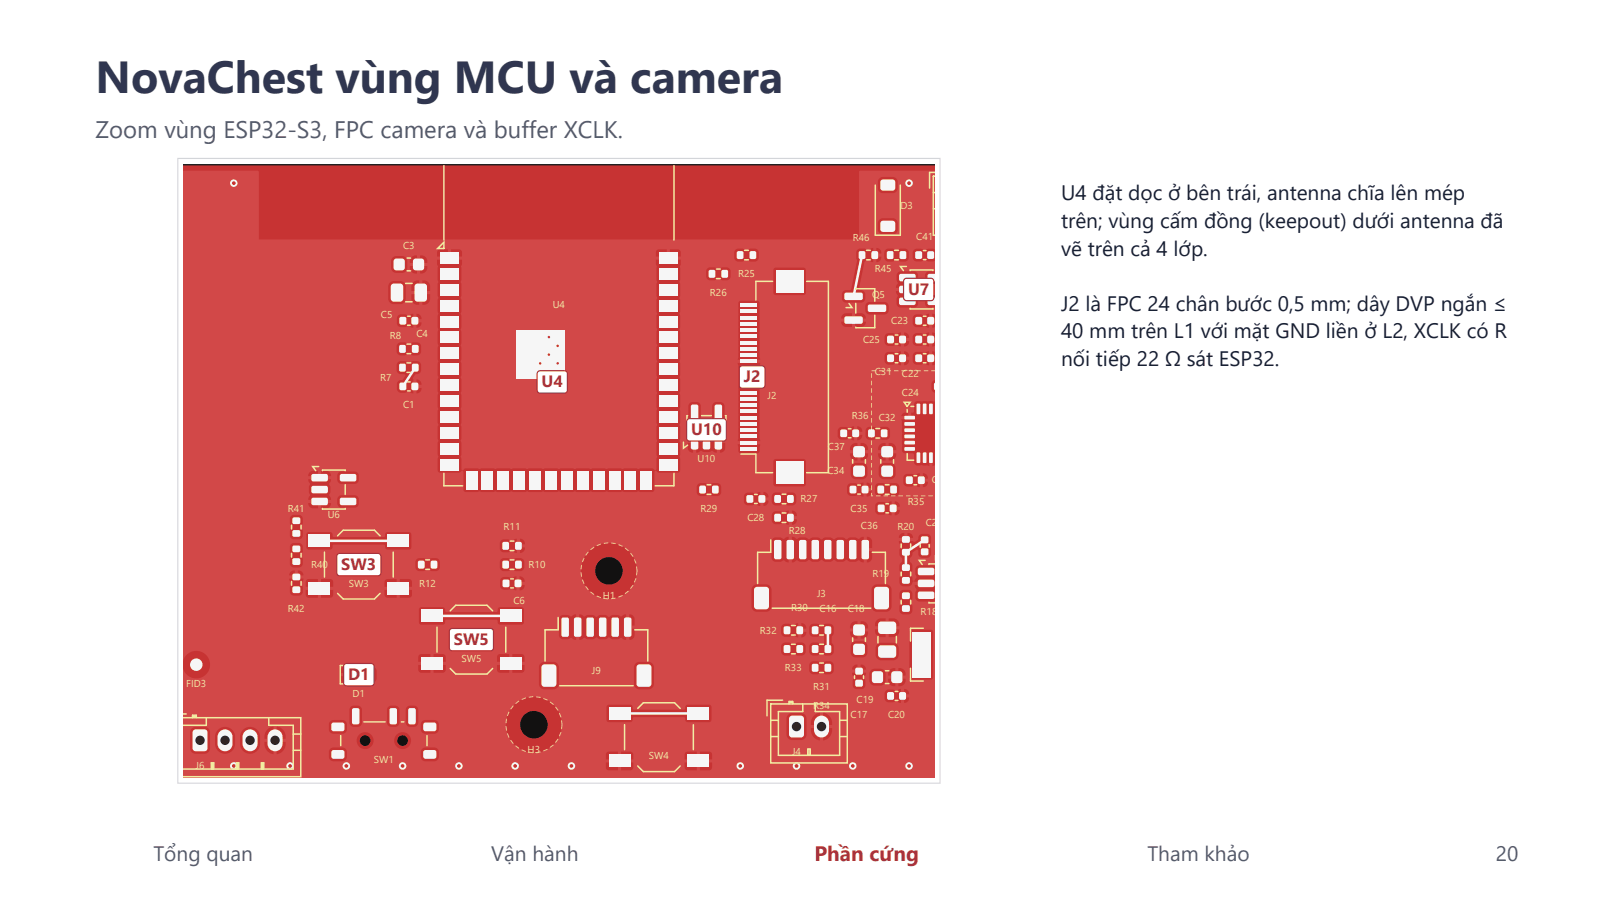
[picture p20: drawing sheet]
<svg xmlns="http://www.w3.org/2000/svg" width="381mm" height="214mm" viewBox="0 0 381 214" stroke-linecap="round" stroke-linejoin="round" font-family="sans-serif">
<defs><g id="words">
<text font-size="10.6" fill="#303650" x="22.6" y="21.9">NovaChest vùng MCU và camera</text>
<text font-size="5.6" fill="#555b6b" x="22.6" y="32.5">Zoom vùng ESP32-S3, FPC camera và buffer XCLK.</text>
<g font-size="4.9" fill="#172033">
<text x="250.5" y="47.3">U4 đặt dọc ở bên trái, antenna chĩa lên mép</text>
<text x="250.5" y="53.8">trên; vùng cấm đồng (keepout) dưới antenna đã</text>
<text x="250.5" y="60.3">vẽ trên cả 4 lớp.</text>
<text x="250.5" y="73.3">J2 là FPC 24 chân bước 0,5 mm; dây DVP ngắn ≤</text>
<text x="250.5" y="79.9">40 mm trên L1 với mặt GND liền ở L2, XCLK có R</text>
<text x="250.5" y="86.4">nối tiếp 22 Ω sát ESP32.</text>
</g>
<g font-size="4.9" fill="#555b6b">
<text x="36.2" y="203.2">Tổng quan</text>
<text x="116" y="203.2">Vận hành</text>
<text x="270.8" y="203.2">Tham khảo</text>
<text x="353.1" y="203.2">20</text>
</g>
<text font-size="4.9" fill="#a33340" x="192.2" y="203.2">Phần cứng</text>
<g font-size="3.9" fill="#a33340">
<text x="269.5" y="51.3">SW2</text>
<text x="214.4" y="69.6">U7</text>
<text x="127.8" y="91.4">U4</text>
<text x="175.6" y="90.3">J2</text>
<text x="163.1" y="102.7">U10</text>
<text x="80.6" y="134.5">SW3</text>
<text x="107.1" y="152.3">SW5</text>
<text x="82.2" y="160.5">D1</text>
</g>
<g font-size="2.4" fill="#f2eda1">
<text x="212.5" y="49.3">D3</text>
<text x="313.5" y="53.8">H2</text>
<text x="95.1" y="58.8">C3</text>
<text x="201.3" y="56.9">R46</text>
<text x="216.3" y="56.6">C41</text>
<text x="248.8" y="55.2">F1</text>
<text x="271.3" y="55.2">SW2</text>
<text x="272.3" y="58.8">R9</text>
<text x="174.2" y="65.4">R25</text>
<text x="206.5" y="64.1">R45</text>
<text x="167.6" y="69.8">R26</text>
<text x="205.9" y="70.4">Q5</text>
<text x="288.5" y="70.4">J7</text>
<text x="89.9" y="75.1">C5</text>
<text x="130.5" y="72.8">U4</text>
<text x="210.4" y="76.5">C23</text>
<text x="272.3" y="72.1">C2</text>
<text x="294" y="74.1">D2</text>
<text x="92" y="80">R8</text>
<text x="98.3" y="79.6">C4</text>
<text x="203.7" y="80.9">C25</text>
<text x="253.9" y="83.1">R23</text>
<text x="260.6" y="80.9">R24</text>
<text x="283.4" y="80.6">R43</text>
<text x="291.5" y="83.1">C40</text>
<text x="89.7" y="89.8">R7</text>
<text x="206.5" y="88.5">C31</text>
<text x="212.9" y="89.1">C22</text>
<text x="266.3" y="84.5">D5</text>
<text x="278.2" y="84">Q4</text>
<text x="181.2" y="94.2">J2</text>
<text x="212.9" y="93.5">C24</text>
<text x="95.1" y="96.4">C1</text>
<text x="201.1" y="98.9">R36</text>
<text x="207.4" y="99.4">C32</text>
<text x="195.4" y="106.2">C37</text>
<text x="164.7" y="109">U10</text>
<text x="195.3" y="111.9">C34</text>
<text x="189" y="118.5">R27</text>
<text x="214.3" y="119.2">R35</text>
<text x="220" y="114.1">C33</text>
<text x="68" y="120.8">R41</text>
<text x="77.4" y="122.2">U6</text>
<text x="118.9" y="125.2">R11</text>
<text x="165.4" y="120.8">R29</text>
<text x="176.4" y="123">C28</text>
<text x="200.8" y="120.8">C35</text>
<text x="203.2" y="124.9">C36</text>
<text x="211.9" y="125.2">R20</text>
<text x="218.5" y="124.2">C21</text>
<text x="186.2" y="126.1">R28</text>
<text x="73.4" y="134.1">R40</text>
<text x="124.8" y="134">R10</text>
<text x="206" y="136.3">R19</text>
<text x="220.5" y="132.6">U3</text>
<text x="82.3" y="138.5">SW3</text>
<text x="99" y="138.5">R12</text>
<text x="121.2" y="142.6">C6</text>
<text x="142.3" y="141.4">H1</text>
<text x="192.9" y="140.8">J3</text>
<text x="68" y="144.4">R42</text>
<text x="179.4" y="149.5">R32</text>
<text x="186.7" y="144.3">R30</text>
<text x="193.5" y="144.4">C16</text>
<text x="200.1" y="144.4">C18</text>
<text x="217.3" y="145.2">R18</text>
<text x="108.9" y="156.2">SW5</text>
<text x="139.7" y="159.1">J9</text>
<text x="185.3" y="158.4">R33</text>
<text x="44" y="162.1">FID3</text>
<text x="83.2" y="164.4">D1</text>
<text x="191.9" y="162.8">R31</text>
<text x="191.9" y="167.3">R34</text>
<text x="202.2" y="165.8">C19</text>
<text x="200.8" y="169.5">C17</text>
<text x="209.6" y="169.5">C20</text>
<text x="124.6" y="177.7">H3</text>
<text x="153.2" y="179.2">SW4</text>
<text x="187" y="178.2">J4</text>
<text x="46.2" y="181.4">J6</text>
<text x="88.2" y="180">SW1</text>
</g>
</g></defs>
<path d="M42 37.4h179.9v147.5h-179.9z" fill-rule="evenodd" fill="#fff" stroke="#d9d9de" stroke-width=".28"/>
<path d="M43.4 38.8h177.1v144.7h-177.2z" fill-rule="evenodd" fill="#c73333" stroke="#222" stroke-width=".44"/>
<path d="M43.3 40.4l17.7-.1 .1 .3v15.9h141.7v-3.8h4.4l.1 1.8 .4 .6 .7 .2h2.4a1.21 1.21 0 0 0 1.1-1.1v-1.3h8.6v1.8v-1.8v1.8v-1.8v1.8v-1.8v1.8v-1.8h-8.6v-.2a1.22 1.22 0 0 0-1.1-1.2h-2.7a1.24 1.24 0 0 0-.9 1.2h-4.4v-9.8h4.4v1.5a1.22 1.22 0 0 0 1.2 1.2l2.7-.1 .7-.6h8.7v7.3v-8.5v2.2v-2.2v1.2h-8.7l.1-2-.5-.9-.6-.2h-2.4a1.22 1.22 0 0 0-1.2 1.1h-4.4v-2.5l.3-.1h17.4v143.2h-177.2v-3.5h99.7l.1 1.4 .4 .4h2.4v-1.8h.7v1.8h2.2a.71 .71 0 0 0 .7-.6v-1.2h12.1v1.4l.5 .4h2.4v-1.8h.7v1.8h2.2a.71 .71 0 0 0 .7-.6v-1.2h-124.8v-7.3h1.6v4l.3 .8 .7 .4h2.6a1.33 1.33 0 0 0 1.1-1.2v-3h1.2l.1 2.5a2.37 2.37 0 0 0 2.5 1.7 2.37 2.37 0 0 0 2.1-2.1v-2.1h1.2l.1 2.5a2.37 2.37 0 0 0 2.5 1.7 2.37 2.37 0 0 0 2.1-2.1v-2.1h1v.7h1.5v.7h-1.5v.7a2.5 2.5 0 0 0 2.2 2.2v-2.2h.7v2.2l1.3-.6h11l.1 1.5 .4 .6 .5 .2h2.5a1.09 1.09 0 0 0 .8-1v-1.3h17.4l.1 1.5 .4 .6 .5 .2h2.3l.5-.2 .5-.6v-.8h39.4v1.1h2.9v-1.8h.7v1.8h2.9v-1.1h12.1v1.1h2.9v-1.8h.7v1.8l55.3-.1v2.3v-3.3v3.8v-4.3v1.8v-1.8v1.5h-52.4v-1a.71 .71 0 0 0-.7-.7h-5.1l-.5 .2-.2 .5h-12.1a.71 .71 0 0 0-.7-.7h-5.1l-.5 .2-.2 .5h-39.4a1.23 1.23 0 0 0-1-1.7l-2.5 .1-.6 .4-.2 .5h-17.4a1.08 1.08 0 0 0-1-1l-2.5 .1-.6 .4-.2 .5h-11l.3-.3a2.66 2.66 0 0 0 .5-2h-1.4v-.5h18.2a2 2 0 0 0 2 2.2 2 2 0 0 0 2-2.2h4.8v.4a2 2 0 0 0 3.1 1.5 2 2 0 0 0 0-3.4 2 2 0 0 0-3.1 1.5h-4.8l-.1-.4a2 2 0 0 0-2.1-1.4 2 2 0 0 0-1.8 1.8h-18.2v-.2h1.4a2.55 2.55 0 0 0-2.1-3v2.3h-.7v-2.3l-.4 .1a2.52 2.52 0 0 0-1.8 2.2h-1l-.1-.5a2.37 2.37 0 0 0-2.5-1.6 2.37 2.37 0 0 0-2.1 2.1h-1.2l-.1-.5a2.37 2.37 0 0 0-2.5-1.6 2.37 2.37 0 0 0-2.1 2.1h-1.2l-.2-1.4-.2-.4-.7-.3h-2.6l-.7 .3-.3 .8h-1.6v-1.8h34.3l.1 1.5 .4 .6 .5 .2h2.3a1.08 1.08 0 0 0 1-1v-1.5l-.4-.6-.6-.2-2.5 .1a1.09 1.09 0 0 0-.8 .9h-34.3v-3.4h39.2v3.1a1.01 1.01 0 0 0 .9 1l1.3-.1a1.02 1.02 0 0 0 .7-.9v-3.1h5.9v3.1l.2 .5 .6 .4 1.3 .1a1.01 1.01 0 0 0 .9-1v-3.1h1.5v3.1l.4 .8 .5 .2h1.1l.5-.2 .3-.5h.7l.1 1.5 .4 .6 .5 .2h2.3a1.08 1.08 0 0 0 1-1v-1.2h15.8a6.6 6.6 0 0 0 .9 3.4 6.6 6.6 0 0 0 9.5 2.1 6.6 6.6 0 0 0 1.3-9.6h12.1v3l.1 .4 .4 .2h5.1l.4-.2 .2-.9 .2-.1h11.9l.2 .2a.72 .72 0 0 0 .6 1h5.1l.5-.4 .1-.6h17.7v4l.1 .5 .6 .5 .3 .2h2.6a1.33 1.33 0 0 0 1.1-1.2v-3.1h1v.7h1.5v.8h-1.5a2.55 2.55 0 0 0 2.2 2.9v-2.3h.7v2.3l.4-.1a2.57 2.57 0 0 0 1.7-2.8h-1.4v-.8l25.5-.1v9.8v-16.4v6.6h-24.1a2.53 2.53 0 0 0-2.1-2.8v2.2h-.7v-2.2l-.4 .1a2.52 2.52 0 0 0-1.8 2.1h-1l-.2-1.4-.5-.5-.5-.2h-2.5l-.7 .4-.3 .8h-17.7v-2.6l-.2-.4-.4-.2h-5.1l-.4 .2-.2 .9-.2 .1h-11.9l-.2-.2-.2-.8-.4-.2h-5.1l-.4 .2-.1 .4h-12.1l-.4-.5a6.6 6.6 0 0 0-7.2-1.5 6.6 6.6 0 0 0-4.1 6.1l-15.8-.1a1.08 1.08 0 0 0-1-1l-2.5 .1-.6 .4-.2 .5h-.7l.1-3.4-.4-.8-.5-.2-1.3 .1-.5 .4-.2 .5h-1.5l-.2-.5-.5-.4h-1.5a1.02 1.02 0 0 0-.8 .9h-5.9l-.4-.8-.5-.2-1.3 .1-.5 .4-.2 .5h-39.2v-3.9h165.5v1.4a.99 .99 0 0 0 .9 .8l1.2-.1 .6-.3 1.2 .5v-1.3h.7v1.3h.2a1.14 1.14 0 0 0 1-1.3h-1.9v-2h.7v1.3l7.1-.1v4.3v-5.4v6.2v-7.9v2.8h-5.9v-.1a1.74 1.74 0 0 0-2.9-.7l-.3 .1-.5-.3h-1.2a.98 .98 0 0 0-.9 .8h-165.5v-7a3 3 0 0 0 1.4 3.1 3 3 0 0 0 3.4-.1h32.3l.1 1 .6 .6 .5 .2h.4v-1.8h.8v1.8a1.45 1.45 0 0 0 1.6-1.8h-36.3l.7-.6 .4-.7h31.2v.6h1.6v-1.8h.8v1.8h1.6v-.5h.8v2l.5 .6 .6 .2h1.8a1.22 1.22 0 0 0 .8-1.1v-1.8a1.2 1.2 0 0 0-1.1-1.1l-1.8 .1a1.22 1.22 0 0 0-.8 1.1h-.8l-.1-.6-.6-.6a3.9 3.9 0 0 0-2.9 .3l-.4 .8h-31.2l.4-1.3h49.1v1.1a.71 .71 0 0 0 .7 .7h2.2v-1.8h.7v1.8h2.5l.4-.5v-1.3h12.1v1.1a.71 .71 0 0 0 .7 .7h2.2v-1.8h.7v1.8h2.5l.4-.5v-.9h3.4v4.1l.2 .5 .2 .3 .7 .4h2.6a1.33 1.33 0 0 0 1-1.2v-4.1h17.7l.1 4.2a1.33 1.33 0 0 0 1.1 1.1h2.5a1.33 1.33 0 0 0 1.1-1.2l-.2-4.5h36.8l.1 1.4a.98 .98 0 0 0 .8 .8l1.2-.1 .9-.6 .9 .7 1.2-.1 .4-.2h4.6l.2 .6a.86 .86 0 0 1 0 1.2v1.2a.99 .99 0 0 0 .9 .8l1.3-.1 .6-.4 .2-1.5-.4-.7 .5-1h.8l.1 2 .4 .6 .7 .2h1.8a1.33 1.33 0 0 0 .9-1.6h.5l.2 1 .6 .6 .5 .2h.4v-1.8h.8v1.8a1.47 1.47 0 0 0 1.7-1.8h-4.7v-1.2h.5v.5h1.7v-1.8h.8v1.8h1.7a1.47 1.47 0 0 0-1.7-1.8l-1.7 .1-.6 .6-.2 .6-.6-.1a1.21 1.21 0 0 0-1.1-1.1l-1.8 .1a1.24 1.24 0 0 0-.9 1.1h-.8v-.2l-7.9 .1 .3-.5v-.5l5.6 .1v-1.2h.8v1.2h1.2v-.4a2.04 2.04 0 0 0-2.8-.5l-.5 .8h-4.3l-.1-1.4-.8-.4h-1.1l-.9 .6-.8-.6h-1.3l-.6 .4-.2 .5h-36.8l-.2-.4-.7-.4h-2.6a1.33 1.33 0 0 0-1.1 1.2h-17.7l-.3-.8-.8-.4h-2.5l-.7 .4-.4 .8h-3.4v-.4h-74.2l-.1-.9-.5-1.1h49.7v1.2h2.9v-1.8h.7v1.8h2.9v-1.2h12.1v1.2h2.9v-1.8h.7v1.8h2.9v-1.4l-.4-.4h-5.4a.71 .71 0 0 0-.7 .6h-12.1l-.2-.4-.4-.2h-5.2a.71 .71 0 0 0-.7 .6h-49.7l-.2-.2a3.3 3.3 0 0 0-5.5 .8v1v-4.1h141.1v1.5l.4 .6 .3 .1h1.3l.9-.6 .8 .6h1.3a.98 .98 0 0 0 .8-.8v-1.5l-.2-.3-.6-.4h-1.3l-.9 .6-.8-.6h-1.3a.98 .98 0 0 0-.7 .8h-141.1v-8.7h55.6v3.1l.1 .4 .4 .1h5.1l.4-.1 .2-.9 .3-.1h11.8l.3 .2a.71 .71 0 0 0 .5 .9h5.3l.3-.3 .1-1h8.2v3.9a1.01 1.01 0 0 0 1 .9h1.3l.5-.4 .9 .5h.4v-6h.7v6h.5l.7-.5 .7 .4h1.5l.6-.5 1 .5h1.3l.7-.5 1 .5h1.3l.5-.4 .9 .5h.4v-2.6h.7v2.6h.2a1.15 1.15 0 0 0 1.1-1v-1.6h-2v-.3h36.6v1.5a.98 .98 0 0 0 .9 .7h1.1l.7-.5 .6 .4 .7 .2v-1.3h.8v1.3h.3a1.15 1.15 0 0 0 .8-1.3h-1.9v-2h.8v1.3h1.1v-.3h.7l.1 1.5a.98 .98 0 0 0 .8 .7h1.2l.7-.6 .3 .1 .4 .5v1.5a.45 .45 0 0 1-.4 .4 .45 .45 0 0 1-.5-.1l-.7-.4-1.5 .1-.3 .6v1.6a.98 .98 0 0 0 .8 .7h1.2l.9-.6 .8 .6h1.1a.97 .97 0 0 0 .9-.8v-1.4h4v1.5a1.22 1.22 0 0 0 1.1 1.2h1.8a1.21 1.21 0 0 0 1.1-1.2v-1.1h1.9v1.9a1.33 1.33 0 0 0 1.2 1h3.2a1.33 1.33 0 0 0 1.1-1.1l-.1-1.9-.1-.4-.5-.5-.5-.2h-3.2a1.33 1.33 0 0 0-1.1 1.2h-1.9v-.4a1.22 1.22 0 0 0-1.2-1.2l-1.9 .1a1.24 1.24 0 0 0-.9 1.1h-4l-.5-.8v-1.4l.5-.7v-.5h3.8l.2 .9 .6 .6 .5 .2h.5v-1.7h.8v1.7a1.47 1.47 0 0 0 1.7-1.7l-8.1-.1h9.7a1.46 1.46 0 0 0 1.4 1.4h1.2v-1.9h.7v1.9a2.09 2.09 0 0 0 2.3-.8l.2-.5h2.4v10.8l.1 .4 .4 .1h4.5l.4-.1 .2-.4v-10.8h.2v15.8v-16.4v1.9v-1.9v.6h-.2l-.2-.3-.4-.2h-4.5l-.4 .2-.1 .3h-2.4v-.6h-5.8v.5h-9.7v-1.1h3.8v.4h1.8v-1.7h.8v1.7h1.7v-.4h15.6v6v-7v1v-1v1h-15.6l-.2-.6h1.8v.5h2.6v-1.8h.7v1.8h2.5v-.5h8.2v.5v-1.8v1.8v-1.8v1.3h-8.2a1.46 1.46 0 0 0-1.3-1.3h-1.9a2.09 2.09 0 0 0-2.4 .7l-.2 .6h-1.8l-.2-.3a3.8 3.8 0 0 0-3.5 0l-.4 .9h-3.8l-.4-.5-.5-.2h-1.1l-.9 .6-.8-.6h-1.2l-.7 .4-.2 .5h-.7a1.7 1.7 0 0 0-2.8-.6l-.3 .2-.8-.5h-1.3l-.5 .4-.2 .5h-36.6v-3.1h.7v2.7h1.3v-1.6a1.57 1.57 0 0 0-2.2-1.1l-.6 .2a.77 .77 0 0 1-1.1 0h-1.4l-.7 .4-.8-.4-1.3-.1-.9 .5-.7-.4-1.3-.1a1.09 1.09 0 0 1-1.6-.1 2.43 2.43 0 0 0-2.4 .5l-.6-.3-1.3-.1-.8 .5-.2 .5h-8.2v-2.3l-.2-.3-.4-.2h-5.1l-.4 .2-.2 .9-.2 .1h-11.8l-.3-.2-.2-.8-.4-.2h-5.1l-.4 .2-.1 .3h-55.6v-7.2h25l.2 .7 .4 .5-.5 .7v1.4a.98 .98 0 0 0 .9 .7h1.5a1.07 1.07 0 0 0 .7-1.4h.7v1.2a.71 .71 0 0 0 .6 .7h2.2v-1.9h.8v1.9l2.4-.1 .4-.4 .1-1.4h12.1v1.2a.71 .71 0 0 0 .6 .7h2.2v-1.9h.8v1.9l2.4-.1 .4-.4 .1-1.4h-25.8v-.7l-.5-.8 .4-.4h.8v1.2h2.8v-1.8h.8v1.8h2.9v-1.2h12.1v1.2h2.8v-1.8h.8v1.8h2.9l-.1-1.4h20.8v1.2a.98 .98 0 0 0 .9 .9h1.2l.6-.4 1.2 .5v-1.2h.8v1.2h.1a1.14 1.14 0 0 0 1.1-1.2h-2v-2.1h.8v1.3h1.2a1.36 1.36 0 0 0-2-1.3l-.4 .1-.7 .4-.7-.3h-1.2a.98 .98 0 0 0-.9 .9h-20.8l-.6-.4h-5.2l-.4 .2-.2 .4h-12.1a.71 .71 0 0 0-.7-.6h-5.2l-.4 .2-.2 .4h-.8l.2-.7h-28.3v-.9h25v.1h1.3v-1.1h.7v1.1h1.3v-.1a1.13 1.13 0 0 0-1.3-1h-1a1.11 1.11 0 0 0-1 1h-25v-6.7h25.1v1.2l.6 .9-.6 .8v1.3a.98 .98 0 0 0 .9 .7h1.5a1.07 1.07 0 0 0 .7-1.3h26.6v1.5a.98 .98 0 0 0 .8 .7h1.2l.9-.6 .8 .6h1.2a.97 .97 0 0 0 .8-.9v-1.3h14.2v1.5l.4 .5 .4 .2h1.2l.9-.6 1 .6 15.2-.1a7.4 7.4 0 0 0 1.9 4.7 6.7 6.7 0 0 0 9.7-.3h28.7v4.1l.1 .5 .6 .6 .4 .1h2.5a1.33 1.33 0 0 0 1.1-1.2v-4.1h23.6v4.2a1.33 1.33 0 0 0 1.2 1.1h2.5a1.33 1.33 0 0 0 1.1-1.2v-3.1h1.8v1.2l.6 .9-.6 .8v1.1a.97 .97 0 0 0 .9 .9h1.5a.98 .98 0 0 0 .7-.9h5.1v2v-2.9v.9v-.9v.9h-5.1v-1.1l-.6-.9 .6-.8v-1.2l-.2-.5-.5-.4h-1.7a.98 .98 0 0 0-.7 .9h-1.8l-.2-1.5-.5-.5-.5-.2h-2.5l-.7 .4-.4 .8h-23.6l-.4-.8-.7-.4h-2.5a1.33 1.33 0 0 0-1.1 1.2l-28.6-.1a6.6 6.6 0 0 0-2.8-10.5 6.6 6.6 0 0 0-8.9 6.2h-14l.6-.6 .1-1.5-.2-.5-.7-.4h-1.2l-.9 .6-.8-.6h-1.3l-.6 .4-.1 .5h-14.2l-.1-.5-.7-.4h-1.2l-.9 .6-.8-.6h-1.3l-.6 .4-.1 .5h-26.6v-.7l-.6-.9 .6-.8v-1.3l-.4-.6-.5-.1h-1.5l-.5 .4-.2 .4h-25.1v-6.6h25.1v1.2l.6 .8-.6 .9v1.1a.97 .97 0 0 0 .9 .9h1.5a1.01 1.01 0 0 0 .7-1.2h.8v3.1l.2 .4 .3 .1h5.2l.3-.1 .3-.9 .2-.2h11.8l.3 .2a.72 .72 0 0 0 .5 1h5.3l.4-.3v-1.2h20.9v1.4a.98 .98 0 0 0 .8 .8h1.2l.7-.5 .6 .4 .7 .2v-1.3h.7v1.3h.2a1.13 1.13 0 0 0 1-1.3h-1.9v-2h.7v1.3h1.2l-.1-.7h58.3v3.9l.2 .5 .8 .4h1.2l.6-.4 .8 .5h.5v-6h.7v6h.5l.7-.5 .7 .4h1.4l.7-.5 1 .5h1.3l.7-.5 1 .5h1.2l.7-.5 1 .5h1.3l.7-.5 1 .5h1.2l.6-.4 .8 .5h.5v-2.6h.7v2.6h.5a1.16 1.16 0 0 0 .8-1v-1.6h-2v-3.4h.7v2.7h1.3v-1.7h6.3l.2 .7 .4 .6-.5 .7v1.3l.7 .9-.1 .7-.4 .4-.2 .5v1.1l.6 .9-.6 .8v1.3l.4 .6 .3 .2h1.5l.6-.3h.8l.1 .4a.98 .98 0 0 1 .1 1.5v1.2l.4 .6 .5 .2 3.4-.1 .1-1.9v7.2v-9.1h-5.4l.2-.3a.45 .45 0 0 1 .6-.5h4.6v-3.9v.9l-.1-.9h-3.6l-.7 .7v1.4a.99 .99 0 0 1-.1 1.4l-.3 .2-.3-.3a1.14 1.14 0 0 0-.6-1.2v-.3l.6-.7v-1.1l-.2-.5-.4-.4-.1-.7a2.04 2.04 0 0 0 .8-1.6l.8-.5h.4l.1 1a.98 .98 0 0 0 .9 .9h1.3l.6-.4 .2-.9h.7v6.6v-7.6v30.7v-30.7v1v-1v1h-.7v-.2a1.4 1.4 0 0 0-.5-1.3l.5-.8v-1.1h.7v1.2v-1.2v1.2v-1.2h-.7l-.2-.6-.4-.3h1.3v.2v-1.3v1.3v-1.3v1.1l-3-.1a1.54 1.54 0 0 0-.9 1.4l-.8 .5-.3-.2h-9.6l-.2-.5-.5-.4 8.3 .2v-1.2h.7v1.2h1.3v-.2a1.13 1.13 0 0 0-1.3-1h-1a1.11 1.11 0 0 0-1 1l-7.1-.1a2.43 2.43 0 0 0-2.4 .5l-.7-.3-1.2-.1-.9 .5-.8-.4-1.3-.1-.9 .5-.8-.4-1.2-.1-.9 .5-.8-.4-1.3-.1-.9 .5-.8-.4-1.2-.1a1.09 1.09 0 0 1-1.6-.1 2.43 2.43 0 0 0-2.4 .5l-.7-.3h-1.4l-.6 .4-.2 .5h-58.3l-.4-.4a2.18 2.18 0 0 0-2.4 .2l-.3 .2-.7-.5h-1.3l-.6 .4-.1 .5h-20.9v-2.3l-.5-.3h-5.2l-.3 .2-.2 .8-.3 .2h-11.8l-.3-.2-.2-.8-.3-.2h-5.2l-.3 .2-.2 .3h-.8v-.8l-.6-.9 .6-.8v-1.2a.98 .98 0 0 0-.7-.9h111.4v1.4a.97 .97 0 0 0 .9 .8h1.1l.7-.4 .6 .4 .7 .2v-1.3h.7v1.3l.7-.2 .4-.4h32.5v2v-2.9v5.7v-8.6v3.8h-32.5l.1-.7h-1.9v-2.1h.7v1.3h1.2a1.34 1.34 0 0 0-1.9-1.3l-.7 .2-.6 .4-.7-.4h-1.3l-.6 .4-.1 .4h-112.9l-.7 .4-.2 .5h-25.1v-3.7h29.5v.5a1.16 1.16 0 0 0 1 .8h1.3v-1.3h.7v1.3l1.5-.1a1.17 1.17 0 0 0 .8-1.2h-34.8v-.9h29.5v.2h5.3v-.2h1.5v1.1a1.01 1.01 0 0 0 1 .9h3.4a1.02 1.02 0 0 0 .7-.9v-1.3l-.3-.5h91.2v1.3a.98 .98 0 0 0 .9 .9h1.2l.6-.4 1.2 .5v-1.3h.7v1.3h26.4v1.2a.98 .98 0 0 0 .9 .9h1.2l.6-.4 1.2 .5v-1.3h.7v1.3h.1a1.12 1.12 0 0 0 1.1-1.1h8.1v2v-3v1l-10-.2v-2h.7v1.3h1.2v-.2a1.74 1.74 0 0 0-2.9-.6h-.3l-.5-.3h-1.2a.98 .98 0 0 0-.9 .9h-25.9l.5-.4 .2-.9h-1.9v-2h.7v1.3h1.2v-.3h.8v1.5a.98 .98 0 0 0 .9 .7h1.1l.9-.6 .8 .6h1.2a.97 .97 0 0 0 .9-.9l-.1-1.4-.3-.6-.4-.2h-1.3l-.9 .6-.8-.6h-1.1a.97 .97 0 0 0-.9 .9h-.8v-.2a1.97 1.97 0 0 0-3-.3l-.7-.3h-1.4a.99 .99 0 0 0-.7 .8h-91.2l-.6-.2h-3.2l-.8 .4-.2 .5h-1.5l-.4-.9 .3-.8v-1.3l-.3-.5 .4-1.2h-5.3l.2 .8a.93 .93 0 0 1-.1 1.1v1.2a.94 .94 0 0 1-.1 1.3v.3h-29.5v-5.6h29.5v.2h2.3v-1.3h.7v1.3l3.8-.2v1.1a1.01 1.01 0 0 0 1 .9h3.4a1.02 1.02 0 0 0 .7-.9v-1.3l-.7-.7h-3.6l-.6 .4-.2 .5h-1.5a1.15 1.15 0 0 0-1-1.1l-3.5 .1a1.16 1.16 0 0 0-.8 1h-29.5v-26.1h50.3v1.5a.98 .98 0 0 0 .9 .7h.9l.3 .2-.6 1.1a1.45 1.45 0 0 0-1.4 1v1.4a.99 .99 0 0 0 .9 .7h1.2l.6-.4 1.2 .6v-1.3h.7v1.3h.1a1.14 1.14 0 0 0 1.1-1.3h-1.9v-2.1h.7v1.3h1.2a1.36 1.36 0 0 0-1.9-1.3l-.1-.3 .5-.8 .5-.1a.97 .97 0 0 0 .9-.9v-1.4l-.4-.6-.5-.2-1.1 .1-.9 .6-.8-.6h-1.3l-.6 .3-.2 .5h-50.3v-4.4h50.3v1.5l.4 .5 .4 .2h1.3l.9-.6 .8 .6h1.3a.98 .98 0 0 0 .7-.9v-1.5l-.4-.5-.5-.2h-1.1l-.9 .6-.8-.6h-1.3l-.6 .4-.2 .5h-50.3v-6.6h50.4v1.4a.99 .99 0 0 0 .9 .7h1.2l.6-.3 1.2 .5v-1.3h.7v1.3h.1a1.14 1.14 0 0 0 1.1-1.3h-1.9v-2h.7v1.2h1.2a1.36 1.36 0 0 0-1.9-1.2h-.4l-.7 .5-.7-.4h-1.2a.98 .98 0 0 0-.9 .9h-50.4v-7.6h48.3v3.1l.2 .5 .5 .6 .4 .1h2a1.32 1.32 0 0 0 1.1-1.2h1.3v.2a1.55 1.55 0 0 0 1.9 1.1v-2.5h.7v2.5h.5a1.46 1.46 0 0 0 1.3-1.3v-1.2h-4.4v1.2h-1.3v-3.1h1.3v1.2h1.9v-2.5h.7v2.5h1.8a2.09 2.09 0 0 0-.7-2.3 4.4 4.4 0 0 0-3.3 .2l-.4 .9h-1.3a1.35 1.35 0 0 0-1.2-1.2h-1.9a1.33 1.33 0 0 0-1.1 1.2h-48.3v-5.9h49v1.7a1.25 1.25 0 0 0 1.2 1.1h1.6a1.3 1.3 0 0 0 1-1.6h.6l.2 1 .6 .6 .5 .2h.4v-1.8h.8v1.8a1.47 1.47 0 0 0 1.7-1.8h-4.8v-1.3h.6v.6h1.7v-1.8h.8v1.8h1.7l-.1-.8h2.4v1l.2 .6-.1 3.2 .2 .4-.2 .5v2.8l.2 .5-.2 .5v2.7l.2 .5-.2 .5v2.8l.2 .5-.2 .5v2.7l.2 .5-.2 .5v2.8l.2 .5-.2 .5v2.7l.2 .5-.2 .5v2.8l.2 .5-.2 .5v2.7l.2 .5-.2 .5v2.8l.2 .5-.2 .5v2.7l.2 .5-.2 .5v2.8l.2 .5-.2 .5v2.7l.2 .4 .3 .2h4.6l.6-.5 .3 .1 .1 4.4 .2 .4 .3 .1h2.8l.5-.1 .5 .1h2.8l.5-.1 .4 .1h2.8l.5-.1 .5 .1h2.8l.5-.1 .4 .1h2.8l.5-.1 .5 .1h2.8l.5-.1 .4 .1h2.8l.5-.1 .5 .1h2.7l.5-.1 .5 .1h2.8l.5-.1 .5 .1h2.7l.5-.1 .5 .1h2.8l.5-.1 .5 .1h2.7l.5-.3 .1-.9h10v1.5a.98 .98 0 0 0 .8 .7h1.2l.9-.6 .8 .6h1.2a.97 .97 0 0 0 .9-.9v-1.3h29.6v1.3l.2 .4 .6 .4 1.2 .1a1.04 1.04 0 0 1 1.5 .1h.4v-1.3h.8v1.3l15.9-.1v2.3v-3.3v1h-15.4l.5-.4 .2-.8h-2v-2h.8v1.3h1.2v-.3h.7v1.5a.98 .98 0 0 0 .9 .7h1.2l.9-.6 .8 .6h1.1a.97 .97 0 0 0 .9-.9v-1.5l-.4-.5-.3-.2h-1.3l-.9 .6-.8-.6h-1.3l-.6 .4-.2 .5h-.7a1.75 1.75 0 0 0-2.9-.6l-.4 .1-.5-.3-1.2-.1a.98 .98 0 0 0-.9 .9h-29.6l-.2-.5-.7-.4h-1.2l-.9 .6-.8-.6h-1.3l-.6 .4-.1 .5h-10v-3.5l.4-.3 .6 .5 4.7-.1 .4-.5v-2.1h22v5.4l.1 .4 .4 .1h6.8l.3-.5v-3.9h10.6v1.7a1.2 1.2 0 0 0 1.1 1h1.8a1.21 1.21 0 0 0 1.1-1.1v-1.6h2.6v1.7a1.2 1.2 0 0 0 1.2 1h2l.5-.4h2.1v1.3l.2 .4 .6 .4h1.2a1.04 1.04 0 0 1 1.5 .1l.4 .1v-1.3h.8v1.3h.1a1.14 1.14 0 0 0 1-1.3h-1.9v-2h.8v1.3l2.6-.2v1.3v-1.3v1.3v-1.3h-1.5l-.4-.9h1.9v.2v-1.3v1.3v-1.3v1.1h-1.9a2.4 2.4 0 0 0-2.6 .3l-.7-.3h-1.3a.99 .99 0 0 0-.8 .8h-2.1l.3-.7v-1.6l-.2-.6-.6-.5h-2a1.22 1.22 0 0 0-1.2 1.1h-2.6l-.3-.6-.6-.5h-2.2a1.24 1.24 0 0 0-.9 1.1h-10.6v-1.7l-.5-.4h-6.6l-.4 .2-.1 .4h-22l-.2-1.1 .2-.5v-2.8h1.7v1.3a1.16 1.16 0 0 0 1.3 1v-2.3h-3l-.2-.5 .2-.5v-1h1.7v1.3h1.3v-2.3h.7v5.3l.8-.2a.93 .93 0 0 1 1.1 .1h1.3l.5-.3 1.2 .4v-2.3h.7v2.3h.5a1.16 1.16 0 0 0 .8-1v-.9h2.9l.2 1.7 .5 .4h25.8a1.47 1.47 0 0 0 1.8 1.7v-1.7h.8v1.7h.6l.7-.4 .4-.7v-.6h2.4a1.47 1.47 0 0 0 1.8 1.7v-1.7h.7v1.7h.7l.7-.4 .3-.7 .1-.6h-32.8l.5-.4v-.8h21.3v.5h1.8v-1.7h.8v1.7h1.7v-.5h2.4v.5h1.8v-1.7h.7v1.7h1.8l-.2-1-.6-.6a4.3 4.3 0 0 0-3.1 .3l-.4 .8h-2.4l-.1-.5-.6-.6a4.3 4.3 0 0 0-3.2 .3l-.4 .8h-21.3l.2-.9h-8.3v-.4h-2v-3h.7v2.3h1.3v-1.3a1.57 1.57 0 0 0-2.2-1l-.6 .2a.93 .93 0 0 1-1.1-.1l-2 .2a2.27 2.27 0 0 0-2.7 .1l-.3 .6h-1.7v-1.7l-.2-.5 .2-.5v-2.8l-.2-.5 .2-.7h1.9v3.2a1.01 1.01 0 0 0 .9 1h1.3a1.02 1.02 0 0 0 .7-1v-3.2h2.7v3.4l.7 .8h1.3a1.01 1.01 0 0 0 1-1l-.1-3.4a1.02 1.02 0 0 0-.9-.7h-1.3l-.5 .4-.2 .5h-2.7v-.2a1.02 1.02 0 0 0-.9-.7h-1.3l-.5 .4-.2 .5h-1.9v-2.5l-.2-.5 .2-.5v-2.8l-.2-.5 .2-.5v-2.8h13.5l.2 1.8v14.8l-.2 1.8h5.4l-.2-2.5h18.4v1.3a.98 .98 0 0 0 .9 .9h1.2l.6-.4 1.2 .5v-1.3h.8v1.3h.1a1.14 1.14 0 0 0 1-1.3h-1.9v-2h.8v1.3h1.1v-.3h.8v1.5a.98 .98 0 0 0 .9 .7h1.2l.8-.6 .9 .6h1.1a.97 .97 0 0 0 .9-.9v-1.4l-.2-.4-.5-.3h-1.3l-.9 .6-.8-.6h-1.4a.98 .98 0 0 0-.7 .8h-.8v-.2a1.97 1.97 0 0 0-3-.3l-.7-.3h-1.3a.99 .99 0 0 0-.8 .8h-18.4v-2.7h33.4l.3 1.9-.1 .4 .1 4a1.19 1.19 0 0 0 .6 1.8h2l.2 2.4 .7 .5 1.1-.1 1.8 .2v-1.7l.2-.3h.2l.3 .3v1.7l.4-.2v.2v-2v3.1v-16.4v.1v-.1v.1v-.1v.1l-4-.1-.5 .2-.2 .5-.1 1.9-.6 .1v1.1l-.7 .4h-35.1v-.7h35l.1-.8a1.36 1.36 0 0 0-1.5 .4l-.2 .4h-33.4v-7.6h40.6v1.4l.6 .7v-.4v.6v-1.3v23.3v-31.9v9.6v-3.1v1.3v-1.3v.6v-.4l-.5 .4-.1 .5h-40.6v-4.3l.2-.6h-18.9l-.2-.4 .2-.5 18.9 .1-.2-1h29.5v1.4a.99 .99 0 0 0 .9 .8l1.2-.1 .6-.3 1.2 .5v-1.3h.7v1.3h.2a1.14 1.14 0 0 0 1-1.3h-1.9v-2h.7v1.3h1.2v-.3h.8v1.3a.98 .98 0 0 0 .9 .9l1.2-.1 .6-.3 1.2 .5v-1.3h.8v1.3h.4v2.2v-3.5h-1.2v-2h.8v1.3h.4v-.3v2.3v-3.3v1.3v-1.3v1v-1h-1.6l-.7 .5-.7-.3h-1.2a.98 .98 0 0 0-.9 .8h-.8v-.2a1.97 1.97 0 0 0-3-.3l-.7-.3h-1.4a.99 .99 0 0 0-.7 .8h-29.5v-.9v-.6h41.2v.2v-1.3v1.3v-1.3v1.1h-41.2v-2.3v-.6h29.5v1.4a.99 .99 0 0 0 .9 .7h1.2l.6-.3 1.2 .5v-1.3h.7v1.3h.2a1.14 1.14 0 0 0 1-1.3h-1.9v-2h.7v1.3h1.2v-.3h.8v1.3a.98 .98 0 0 0 .9 .8h1.2l.6-.3 1.2 .5v-1.3h.8v1.3l.4-.1v-1.2h-1.2v-2h.8v1.3h.4v-.3v2.3v-3.3v1v-1v1v-1h-1.6l-.7 .5-.7-.4h-1.2a.98 .98 0 0 0-.9 .9h-.8v-.2a1.97 1.97 0 0 0-3-.3l-.7-.4h-1.4a.99 .99 0 0 0-.7 .9h-29.5v-3.6h19.3v.5a1.16 1.16 0 0 0 1.1 .8h1.4v-1.3h.8v1.3l1.7-.1a1.17 1.17 0 0 0 .8-1.2h-25.1v-.3v-.6h19.3v.2h2.5v-1.3h.8v1.3l13.5-.1v1.2a.98 .98 0 0 0 .9 .9h1.2l.6-.3 1.2 .5v-1.3h.8v1.3l.4-.1v-1.2h-1.2v-2h.8v1.2h.4v-.2v2.3v-3.3v14.2v-14.2v1.2v-1.2v1v-1v1v-1h-1.6l-.7 .5-.7-.4h-1.2a.98 .98 0 0 0-.9 .9l-11-.1a1.15 1.15 0 0 0-1.1-1.1l-3.9 .1a1.16 1.16 0 0 0-.8 1h-19.3v-2.8h25v1.3l.7 .7h3.9a1.01 1.01 0 0 0 .9-.9v-1.3l-.7-.7h-4.1a1.02 1.02 0 0 0-.7 .9h-25v-.9l-.3-.3h-4.3l-.4 .5v11.6l-.2 1.7h-13.5v-2.8l-.2-.5 .2-.5v-2.7l-.2-.5 .2-.5v-2.8l-.2-.5 .2-.5v-2.7l-.2-.5 .2-.5v-2.8l-.2-.5 .2-.4v-2.1h6.1v1.3a.97 .97 0 0 0 .9 .9h1.1l.9-.6 .8 .6h1.2a.97 .97 0 0 0 .9-.9l-.1-1.6h10.2v5.4l.3 .5 6.8 .1 .4-.3h8.6v1.1a1.01 1.01 0 0 0 1 .9h3.8a1.02 1.02 0 0 0 .8-.9l-.1-1.3-.3-.5h7.6v.4a.98 .98 0 0 1 .1 1.5l.1 1.3 .7 .7h3.4a1.01 1.01 0 0 0 .9-.9v-1.1h1.7v1.3l.4 .5 .5 .2h1.2v-2.9h-1.4l-.6 .4-.1 .5h-1.7l-.3-.7 .5-1.2h3.6v3.9v-3.9h-16.6l-1-.3-.1-.3v-.3l14.1 .2v-.2h3.6v.2v-4v3.8h-3.6l-.1-.3a.98 .98 0 0 1-.1-1.4v-1.1h1.7v1.3l.4 .5 .5 .2h1.2v-3l-1.4 .1-.6 .4-.1 .5h-1.7l-.1-.5-.6-.4h-3.6l-.7 .7-.1 1.3 .3 .7-.4 1h-8.7l1.3-6.1 .8-.4 .5 .4 .7 .2v-1.3h.8v1.3h.1a1.13 1.13 0 0 0 1-1.3h-1.9v-2.1h.8v1.3h1.1v-.3h.7l.1 1.5a.98 .98 0 0 0 .8 .7h1.2l.9-.6 .8 .6h1.2a.97 .97 0 0 0 .8-.8v-1.3h.9l.1 1.4a.99 .99 0 0 0 .8 .7h1.2l.7-.4 .8 .4h1.4l.1-.1v-.9v7.8v-10.8v3v-1.8l-.1-.2h-1.4l-.7 .5-.8-.5h-1.3a.99 .99 0 0 0-.8 .9h-.9l-.1-.5-.7-.4h-1.2l-.9 .6-.8-.6h-1.2l-.4 .1-.5 .7h-.7v-.2a1.84 1.84 0 0 0-2.8-.3l-.3 .2-.8-.5h-1.1l-.7 .4-.2 .4v1.4l.2 .6-1.4 6.7-.2 .3h-1l-.6 .2-.4 .7h-8.6l.1-5.7-.3-.5h-6.8l-.4 .1-.1 .4h-10.2l-.7-.6h-1.1l-1.1 .6-.8-.6h-1.1a.97 .97 0 0 0-.9 .9h-6.1l-.1-1.1 .2-.6v-1h-5.9a2 2 0 0 0 .3 1.6l-.1 3.2 .1 .4-.1 .5v2.8l.1 .5-.1 .5v2.7l.1 .5-.1 .5v2.8l.1 .5-.1 .5v2.7l.1 .5-.1 .5v2.8l.1 .5-.1 .5v2.7l.1 .5-.1 .5v2.8l.1 .5-.1 .5v2.7l.1 .5-.1 .5v2.8l.1 .5-.1 .5v2.7l.1 .5-.1 .5v2.8l.1 .5-.1 .5v2.4a.48 .48 0 0 1-.9-.1l-2.9-.1-.5 .2-.5-.2h-2.8l-.5 .2-.5-.2h-2.7l-.5 .2-.5-.2h-2.8l-.5 .2-.5-.2h-2.7l-.5 .2-.5-.2h-2.8l-.5 .2-.4-.2h-2.8l-.5 .2-.5-.2h-2.8l-.5 .2-.4-.2h-2.8l-.5 .2-.5-.2h-2.8l-.5 .2-.4-.2h-2.8l-.5 .2-.5-.2h-2.8l-.6 .5-.3-.1-.1-2.6-.2-.5 .2-.5v-2.8l-.2-.5 .2-.5v-2.7l-.2-.5 .2-.5v-2.8l-.2-.5 .2-.5v-2.7l-.2-.5 .2-.5v-2.8l-.2-.5 .2-.5v-2.7l-.2-.5 .2-.5v-2.8l-.2-.5 .2-.5v-2.7l-.2-.5 .2-.5v-2.8l-.2-.5 .2-.5v-2.7l-.2-.5 .2-.5v-2.8l-.2-.5 .2-.4-.1-3.2a1.87 1.87 0 0 0 .3-1.6h-8.3l-.7-.9a4 4 0 0 0-3 .3l-.4 .8h-.6l-.2-.6-.6-.4-1.8-.1a1.22 1.22 0 0 0-1.2 1.2h-49v-2.1h59.9v1h2.5v-1.7h.8v1.7h2.6v-1h45.7v1h2.6v-1.7h.7v1.7h2.6v-1h12.6v1.5a.98 .98 0 0 0 .9 .7h1.2l.9-.6 .8 .6h1.1a.97 .97 0 0 0 .9-.8v-1.5l-.4-.6-.5-.1h-1.1l-.9 .6-.8-.6h-1.3l-.6 .4-.2 .4h-12.6l-.2-.4-.4-.3h-4.6a.71 .71 0 0 0-.7 .7h-45.7l-.2-.4-.5-.3h-4.6a.71 .71 0 0 0-.6 .7h-59.9z" fill-rule="evenodd" fill="#d24848"/>
<g fill="none" stroke="#ffd27a" stroke-width=".24" stroke-dasharray="1.1 .7" stroke-linecap="butt">
<path d="M205.7 87.5h14.8M220.5 117h-14.8v-29.5"/>
<circle cx="143.7" cy="134.7" r="6.6"/>
<circle cx="126" cy="171" r="6.6"/>
</g>
<path d="M203.5 60.2l-2 9.7M98 86.8l-2.9 4.4M75.4 127.7h18.6M218.3 127.4l-4.4 2.9v3.7M102 145.4h18.6M195.4 148.8v4.4M146.3 168.4h18.6" fill="none" stroke="#f6f6f6" stroke-width=".59"/>
<circle cx="134.9" cy="180.8" r=".89" fill="#f6f6f6"/>
<circle cx="134.9" cy="180.8" r=".44" fill="#c73333"/>
<circle cx="55.2" cy="43.2" r=".89" fill="#f6f6f6"/>
<circle cx="55.2" cy="43.2" r=".44" fill="#c73333"/>
<circle cx="68.5" cy="180.8" r=".89" fill="#f6f6f6"/>
<circle cx="68.5" cy="180.8" r=".44" fill="#c73333"/>
<circle cx="214.6" cy="43.2" r=".89" fill="#f6f6f6"/>
<circle cx="214.6" cy="43.2" r=".44" fill="#c73333"/>
<circle cx="95" cy="180.8" r=".89" fill="#f6f6f6"/>
<circle cx="95" cy="180.8" r=".44" fill="#c73333"/>
<circle cx="81.8" cy="180.8" r=".89" fill="#f6f6f6"/>
<circle cx="81.8" cy="180.8" r=".44" fill="#c73333"/>
<circle cx="121.6" cy="180.8" r=".89" fill="#f6f6f6"/>
<circle cx="121.6" cy="180.8" r=".44" fill="#c73333"/>
<circle cx="201.3" cy="180.8" r=".89" fill="#f6f6f6"/>
<circle cx="201.3" cy="180.8" r=".44" fill="#c73333"/>
<circle cx="188" cy="180.8" r=".89" fill="#f6f6f6"/>
<circle cx="188" cy="180.8" r=".44" fill="#c73333"/>
<circle cx="55.2" cy="180.8" r=".89" fill="#f6f6f6"/>
<circle cx="55.2" cy="180.8" r=".44" fill="#c73333"/>
<circle cx="108.3" cy="180.8" r=".89" fill="#f6f6f6"/>
<circle cx="108.3" cy="180.8" r=".44" fill="#c73333"/>
<circle cx="174.7" cy="180.8" r=".89" fill="#f6f6f6"/>
<circle cx="174.7" cy="180.8" r=".44" fill="#c73333"/>
<circle cx="214.6" cy="180.8" r=".89" fill="#f6f6f6"/>
<circle cx="214.6" cy="180.8" r=".44" fill="#c73333"/>
<path d="M186.5 169.1l.5-.2h2.1a.74 .74 0 0 1 .7 .7v3.7a.74 .74 0 0 1-.7 .8h-2.1a.74 .74 0 0 1-.7-.8v-3.7z" fill-rule="evenodd" fill="#f6f6f6"/>
<circle cx="188" cy="171.5" r="1.11" fill="#2a2a2a"/>
<path d="M192.7 169.4a1.77 1.77 0 0 1 1.9-.4 1.77 1.77 0 0 1 1.1 1.7 2.8 2.8 0 0 1-.9 3.1 1.77 1.77 0 0 1-2.6-1.5 3.1 3.1 0 0 1 .5-2.9z" fill-rule="evenodd" fill="#f6f6f6"/>
<circle cx="193.9" cy="171.5" r="1.11" fill="#2a2a2a"/>
<g fill="#f6f6f6">
<path d="M209.4 59.5l.3-.2h.8l.4 .2v1.3l-.2 .3-1 .1-.3-.2z" fill-rule="evenodd"/>
<path d="M212.4 59.5l.3-.2h.8l.4 .2v1.3l-.2 .3-1 .1-.3-.2z" fill-rule="evenodd"/>
<path d="M182.8 121.4l.4-.2h.8l.3 .2 .1 1.3-.2 .4h-1l-.4-.2z" fill-rule="evenodd"/>
<path d="M185.8 121.4l.4-.2h.8l.3 .2 .1 1.3-.2 .4h-1l-.4-.2z" fill-rule="evenodd"/>
<path d="M199.5 69.1h3.9l.3 .4-.1 1.1-.4 .2h-3.7l-.2-.4v-.9z" fill-rule="evenodd"/>
<path d="M199.5 74.7h3.9l.3 .4-.1 1.1-.4 .2h-3.7l-.2-.4v-.9z" fill-rule="evenodd"/>
<path d="M205.1 71.9h3.9l.2 .4-.1 1.1-.3 .2h-3.7l-.3-.4v-.9z" fill-rule="evenodd"/>
<path d="M213.1 136.2h1.5l.2 .4-.1 1-.3 .2-1.3-.1-.2-.3v-.8z" fill-rule="evenodd"/>
<path d="M213.1 133.2h1.5l.2 .4-.1 1-.3 .2-1.3-.1-.2-.3v-.8z" fill-rule="evenodd"/>
<path d="M209.6 83.7l1-.1 .4 .2v1.3l-.2 .3-1 .1-.3-.2-.1-1.2z" fill-rule="evenodd"/>
<path d="M212.4 83.7l1.1-.1 .3 .2 .1 1.3-.2 .3-1.1 .1-.3-.2-.1-1.2z" fill-rule="evenodd"/>
<path d="M207.2 114.8l.3-.2h.8l.4 .2v1.3l-.2 .3-1 .1-.3-.2z" fill-rule="evenodd"/>
<path d="M210.2 114.8l.3-.2h.8l.4 .2v1.3l-.2 .3-1 .1-.3-.2z" fill-rule="evenodd"/>
<path d="M216.2 74.8h1.1l.3 .2 .1 1.2-.2 .4h-1.1l-.3-.2-.1-1.2z" fill-rule="evenodd"/>
<path d="M219.1 74.8h1l.4 .2v1.2l-.2 .4h-1l-.4-.2v-1.2z" fill-rule="evenodd"/>
<path d="M132.7 145.8l1.2-.1 .3 .3 .1 3.9-.2 .3-1.1 .1-.4-.2-.1-3.9z" fill-rule="evenodd"/>
<path d="M135.7 145.8l1.1-.1 .4 .3 .1 3.9-.3 .3-1.1 .1-.4-.2v-3.9z" fill-rule="evenodd"/>
<path d="M138.7 145.8l1.1-.1 .3 .3 .1 3.9-.2 .3-1.1 .1-.4-.2-.1-3.9z" fill-rule="evenodd"/>
<path d="M141.6 145.8l1.1-.1 .4 .3 .1 3.9-.3 .3-1.1 .1-.4-.2v-3.9z" fill-rule="evenodd"/>
<path d="M144.6 145.8l1.1-.1 .3 .3 .1 3.9-.2 .3-1.1 .1-.4-.2-.1-3.9z" fill-rule="evenodd"/>
<path d="M147.5 145.8l1.1-.1 .4 .3 .1 3.9-.3 .3-1.1 .1-.4-.2v-3.9z" fill-rule="evenodd"/>
<path d="M128 157l.5-.2h2.1a.74 .74 0 0 1 .7 .7v3.9a.74 .74 0 0 1-.7 .7h-2.1a.74 .74 0 0 1-.7-.7v-3.9z" fill-rule="evenodd"/>
<path d="M150.5 157l.5-.2h2a.74 .74 0 0 1 .8 .7v3.9a.74 .74 0 0 1-.8 .7h-2a.74 .74 0 0 1-.8-.7v-3.9z" fill-rule="evenodd"/>
<path d="M202.7 59.5l.4-.2h.8l.3 .2 .1 1.3-.2 .3-1 .1-.4-.2z" fill-rule="evenodd"/>
<path d="M205.8 59.5l.3-.2h.8l.3 .2 .1 1.3-.2 .3-1 .1-.3-.2z" fill-rule="evenodd"/>
<path d="M118.6 132.5l.4-.2h.8l.3 .2 .1 1.3-.2 .4h-1l-.4-.2z" fill-rule="evenodd"/>
<path d="M121.6 132.5l.4-.2h.8l.3 .2 .1 1.3-.2 .4h-1l-.4-.2z" fill-rule="evenodd"/>
<path d="M216.2 59.3h1.1l.3 .2 .1 1.2-.2 .4h-1.1l-.3-.2-.1-1.2z" fill-rule="evenodd"/>
<path d="M219.1 59.3h1l.4 .2v1.2l-.2 .4h-1l-.4-.2v-1.2z" fill-rule="evenodd"/>
<path d="M213.1 142.9h1.5l.2 .3-.1 1-.3 .2h-1.3l-.2-.4v-.8z" fill-rule="evenodd"/>
<path d="M213.1 139.9h1.5l.2 .3-.1 1-.3 .2h-1.3l-.2-.4v-.8z" fill-rule="evenodd"/>
<path d="M93.1 61.2l.5-.2h1.3a.66 .66 0 0 1 .7 .7v1.5a.66 .66 0 0 1-.7 .6h-1.3a.66 .66 0 0 1-.7-.6v-1.5z" fill-rule="evenodd"/>
<path d="M97.7 61.2l.4-.2h1.4a.66 .66 0 0 1 .6 .7v1.5a.66 .66 0 0 1-.6 .6h-1.4a.66 .66 0 0 1-.6-.6v-1.5z" fill-rule="evenodd"/>
<path d="M185 152.4l.4-.2h.8l.3 .2 .1 1.3-.2 .4h-1l-.4-.2z" fill-rule="evenodd"/>
<path d="M188 152.4l.4-.2h.8l.3 .2 .1 1.3-.2 .4h-1l-.4-.2z" fill-rule="evenodd"/>
<path d="M45.7 172.4l.5-.2h2.1a.74 .74 0 0 1 .7 .7v3.7a.74 .74 0 0 1-.7 .7h-2.1a.74 .74 0 0 1-.7-.7v-3.7z" fill-rule="evenodd"/>
</g>
<circle cx="47.2" cy="174.7" r="1.11" fill="#2a2a2a"/>
<path d="M51.9 172.7a1.77 1.77 0 0 1 1.9-.4 1.77 1.77 0 0 1 1.1 1.6 2.8 2.8 0 0 1-.9 3.2 1.77 1.77 0 0 1-2.6-1.6 3.1 3.1 0 0 1 .5-2.8z" fill-rule="evenodd" fill="#f6f6f6"/>
<circle cx="53.1" cy="174.7" r="1.11" fill="#2a2a2a"/>
<path d="M57.8 172.7a1.77 1.77 0 0 1 1.9-.4 1.77 1.77 0 0 1 1.1 1.6 2.8 2.8 0 0 1-.9 3.2 1.77 1.77 0 0 1-2.6-1.6 3.1 3.1 0 0 1 .5-2.8z" fill-rule="evenodd" fill="#f6f6f6"/>
<circle cx="59" cy="174.7" r="1.11" fill="#2a2a2a"/>
<path d="M63.7 172.7a1.77 1.77 0 0 1 1.9-.4 1.77 1.77 0 0 1 1.1 1.6 2.8 2.8 0 0 1-.9 3.2 1.77 1.77 0 0 1-2.6-1.6 3.1 3.1 0 0 1 .5-2.8z" fill-rule="evenodd" fill="#f6f6f6"/>
<circle cx="64.9" cy="174.7" r="1.11" fill="#2a2a2a"/>
<g fill="#f6f6f6">
<path d="M201.6 110.1l.4-.2h1.5a.66 .66 0 0 1 .7 .6v1.4a.66 .66 0 0 1-.7 .6h-1.5a.66 .66 0 0 1-.6-.6v-1.4z" fill-rule="evenodd"/>
<path d="M201.6 105.5l.4-.2h1.5a.66 .66 0 0 1 .7 .7v1.3a.66 .66 0 0 1-.7 .7h-1.5a.66 .66 0 0 1-.6-.7v-1.3z" fill-rule="evenodd"/>
<path d="M118.6 128.1l.4-.2h.8l.3 .2 .1 1.3-.2 .3-1 .1-.4-.2z" fill-rule="evenodd"/>
<path d="M121.6 128.1l.4-.2h.8l.3 .2 .1 1.3-.2 .3-1 .1-.4-.2z" fill-rule="evenodd"/>
<path d="M216.9 134.1h3.4a1.55 1.55 0 0 1 .2 1.5l-.4 .2-3.2-.1-.2-.4v-.9z" fill-rule="evenodd"/>
<path d="M216.9 136.9h3.4a1.55 1.55 0 0 1 .2 1.5l-.4 .2-3.2-.1-.2-.4v-.9z" fill-rule="evenodd"/>
<path d="M216.9 139.7h3.4a1.55 1.55 0 0 1 .2 1.5l-.4 .2-3.2-.1-.2-.4v-.8z" fill-rule="evenodd"/>
<path d="M143.7 166.9h5.1v3h-5.1z" fill-rule="evenodd"/>
<path d="M162.3 166.9h5.1v3h-5.1z" fill-rule="evenodd"/>
<path d="M143.7 178.1h5.1v3h-5.1z" fill-rule="evenodd"/>
<path d="M162.3 178.1h5.1v3h-5.1z" fill-rule="evenodd"/>
<path d="M73.7 111.9h3.5l.2 .4-.1 1.1-.3 .2h-3.3l-.2-.4v-.9z" fill-rule="evenodd"/>
<path d="M73.7 114.7h3.5l.2 .4-.1 1.1-.3 .2h-3.3l-.2-.4v-.9z" fill-rule="evenodd"/>
<path d="M73.7 117.5h3.5l.2 .4-.1 1.1-.3 .2h-3.3l-.2-.4v-.9z" fill-rule="evenodd"/>
<path d="M80.4 117.5h3.5l.2 .4v1.1l-.4 .2h-3.3l-.2-.4v-.9z" fill-rule="evenodd"/>
<path d="M80.4 111.9h3.5l.2 .4v1.1l-.4 .2h-3.3l-.2-.4v-.9z" fill-rule="evenodd"/>
</g>
<circle cx="126" cy="171" r="3.2" fill="#111"/>
<g fill="#f6f6f6">
<path d="M72.9 126.2h5v2.9h-5z" fill-rule="evenodd"/>
<path d="M91.5 126.2h5v2.9h-5z" fill-rule="evenodd"/>
<path d="M72.9 137.4h5v2.9h-5z" fill-rule="evenodd"/>
<path d="M91.5 137.4h5v2.9h-5z" fill-rule="evenodd"/>
<path d="M215.3 149.2h4.4v10.6h-4.4z" fill-rule="evenodd"/>
<path d="M214 112.5l1.1-.1 .3 .2 .1 1.2-.2 .4-1.1 .1-.3-.3-.1-1.2z" fill-rule="evenodd"/>
<path d="M216.9 112.5l1-.1 .4 .2v1.2l-.2 .4-1 .1-.4-.3v-1.2z" fill-rule="evenodd"/>
<path d="M182.9 127.5l1.1-.1 .4 .3 .1 3.9-.2 .3-1.1 .1-.4-.2-.1-3.9z" fill-rule="evenodd"/>
<path d="M185.9 127.5l1.1-.1 .4 .3v3.9l-.2 .3-1.1 .1-.4-.2v-3.9z" fill-rule="evenodd"/>
<path d="M188.8 127.5l1.1-.1 .4 .3 .1 3.9-.2 .3-1.1 .1-.4-.2-.1-3.9z" fill-rule="evenodd"/>
<path d="M191.8 127.5l1.1-.1 .4 .3v3.9l-.2 .3-1.1 .1-.4-.2v-3.9z" fill-rule="evenodd"/>
<path d="M194.7 127.5l1.1-.1 .4 .3 .1 3.9-.2 .3-1.1 .1-.4-.2-.1-3.9z" fill-rule="evenodd"/>
<path d="M197.7 127.5l1.1-.1 .4 .3v3.9l-.2 .3-1.1 .1-.4-.2v-3.9z" fill-rule="evenodd"/>
<path d="M200.6 127.5l1.1-.1 .4 .3 .1 3.9-.2 .3-1.1 .1-.4-.2-.1-3.9z" fill-rule="evenodd"/>
<path d="M203.6 127.5l1.1-.1 .4 .3v3.9l-.2 .3-1.1 .1-.4-.2v-3.9z" fill-rule="evenodd"/>
<path d="M178.2 138.7l.5-.2h2.1a.74 .74 0 0 1 .7 .7v3.9a.74 .74 0 0 1-.7 .7h-2.1a.74 .74 0 0 1-.7-.7v-3.9z" fill-rule="evenodd"/>
<path d="M206.5 138.7l.6-.2h2a.74 .74 0 0 1 .8 .7v3.9a.74 .74 0 0 1-.8 .7h-2a.74 .74 0 0 1-.8-.7v-3.9z" fill-rule="evenodd"/>
<path d="M182.8 117l.4-.2h.8l.3 .2 .1 1.3-.2 .4h-1l-.4-.2z" fill-rule="evenodd"/>
<path d="M185.8 117l.4-.2h.8l.3 .2 .1 1.3-.2 .4h-1l-.4-.2z" fill-rule="evenodd"/>
<path d="M206 158.6l.5-.2h1.3a.66 .66 0 0 1 .7 .7v1.5a.66 .66 0 0 1-.7 .6h-1.3a.66 .66 0 0 1-.7-.6v-1.5z" fill-rule="evenodd"/>
<path d="M210.6 158.6l.4-.2h1.4a.66 .66 0 0 1 .6 .7v1.5a.66 .66 0 0 1-.6 .6h-1.4a.66 .66 0 0 1-.6-.6v-1.5z" fill-rule="evenodd"/>
<path d="M174 59.5l.3-.2h.8l.4 .2v1.3l-.2 .3-1 .1-.3-.2z" fill-rule="evenodd"/>
<path d="M177 59.5l.3-.2h.8l.4 .2v1.3l-.2 .3-1 .1-.3-.2z" fill-rule="evenodd"/>
<path d="M81.3 158l.4-.2h1.3a.65 .65 0 0 1 .7 .7v1.5a.65 .65 0 0 1-.7 .6h-1.3a.65 .65 0 0 1-.6-.6v-1.5z" fill-rule="evenodd"/>
<path d="M85.9 158l.5-.2h1.3a.65 .65 0 0 1 .6 .7v1.5a.65 .65 0 0 1-.6 .6h-1.3a.65 .65 0 0 1-.7-.6v-1.5z" fill-rule="evenodd"/>
<path d="M163.1 102.4l.4-.2h.9l.4 .2 .1 3.3-.3 .3-1.1 .1-.4-.2z" fill-rule="evenodd"/>
<path d="M165.9 102.4l.4-.2h.9l.4 .2 .1 3.3-.3 .3-1.1 .1-.4-.2z" fill-rule="evenodd"/>
<path d="M168.7 102.4l.4-.2h.9l.4 .2 .1 3.3-.3 .3-1.1 .1-.4-.2z" fill-rule="evenodd"/>
<path d="M168.7 95.7l.4-.2h.9l.4 .2 .1 3.2-.3 .4-1.1 .1-.4-.2z" fill-rule="evenodd"/>
<path d="M163.1 95.7l.4-.2h.9l.4 .2 .1 3.2-.3 .4-1.1 .1-.4-.2z" fill-rule="evenodd"/>
<path d="M191.7 152.4l.3-.2h.8l.4 .2v1.3l-.2 .4h-1l-.3-.2z" fill-rule="evenodd"/>
<path d="M194.7 152.4l.3-.2h.8l.4 .2v1.3l-.2 .4h-1l-.3-.2z" fill-rule="evenodd"/>
<path d="M69.2 131.8h1.5l.2 .4-.1 1-.3 .2-1.3-.1-.2-.3v-.8z" fill-rule="evenodd"/>
<path d="M69.2 128.8h1.5l.2 .3-.1 1-.3 .2h-1.3l-.2-.4v-.8z" fill-rule="evenodd"/>
<path d="M216.2 79.3l1.1-.1 .3 .2 .1 1.2-.2 .4h-1.1l-.3-.2-.1-1.2z" fill-rule="evenodd"/>
<path d="M219.1 79.3l1-.1 .4 .2v1.2l-.2 .4h-1l-.4-.2v-1.2z" fill-rule="evenodd"/>
<path d="M118.8 136.8h1.1l.3 .2 .1 1.2-.2 .4h-1.1l-.3-.2-.1-1.2z" fill-rule="evenodd"/>
<path d="M121.7 136.8h1l.4 .2v1.2l-.2 .4h-1l-.4-.2v-1.2z" fill-rule="evenodd"/>
<path d="M201.6 152.1l.4-.2h1.5a.66 .66 0 0 1 .7 .7v1.3a.66 .66 0 0 1-.7 .7h-1.5a.66 .66 0 0 1-.6-.7v-1.3z" fill-rule="evenodd"/>
<path d="M201.6 147.6l.4-.2h1.5a.66 .66 0 0 1 .7 .6v1.4a.66 .66 0 0 1-.7 .6h-1.5a.66 .66 0 0 1-.6-.6v-1.4z" fill-rule="evenodd"/>
<circle cx="46.3" cy="156.9" r="1.48"/>
</g>
<g fill="#111">
<circle cx="86.2" cy="174.8" r="1.25"/>
<circle cx="95" cy="174.8" r="1.25"/>
</g>
<g fill="#f6f6f6">
<path d="M83.3 167.2l1.1-.1 .4 .3 .1 3.1-.3 .4-1.1 .1-.4-.2v-3.2z" fill-rule="evenodd"/>
<path d="M92.2 167.2l1.1-.1 .4 .3v3.1l-.2 .4-1.1 .1-.4-.2-.1-3.2z" fill-rule="evenodd"/>
<path d="M96.6 167.2l1.1-.1 .4 .3v3.1l-.2 .4-1.1 .1-.4-.2v-3.2z" fill-rule="evenodd"/>
<path d="M78.3 170.8l.4-.3 2.4 .1 .2 .4-.1 1.3-.4 .3-2.3-.1-.3-.4z" fill-rule="evenodd"/>
<path d="M78.3 177.3l.4-.3 2.4 .1 .2 .4-.1 1.3-.4 .3-2.3-.1-.3-.4z" fill-rule="evenodd"/>
<path d="M100 170.8l.4-.3 2.4 .1 .2 .4-.1 1.3-.4 .3-2.3-.1-.3-.4z" fill-rule="evenodd"/>
<path d="M100 177.3l.4-.3 2.4 .1 .2 .4-.1 1.3-.4 .3-2.3-.1-.3-.4z" fill-rule="evenodd"/>
<path d="M209.6 163.4l1-.1 .4 .2v1.3l-.2 .3-1 .1-.3-.2-.1-1.2z" fill-rule="evenodd"/>
<path d="M212.4 163.4l1.1-.1 .3 .2 .1 1.3-.2 .3-1.1 .1-.3-.2-.1-1.2z" fill-rule="evenodd"/>
<path d="M103.9 59.6h4.4v2.6h-4.4z" fill-rule="evenodd"/>
<path d="M103.9 63.3h4.4v2.7h-4.4z" fill-rule="evenodd"/>
<path d="M103.9 67.1h4.4v2.6h-4.4z" fill-rule="evenodd"/>
<path d="M103.9 70.8h4.4v2.7h-4.4z" fill-rule="evenodd"/>
<path d="M103.9 74.6h4.4v2.6h-4.4z" fill-rule="evenodd"/>
<path d="M103.9 78.3h4.4v2.7h-4.4z" fill-rule="evenodd"/>
<path d="M103.9 82.1h4.4v2.6h-4.4z" fill-rule="evenodd"/>
<path d="M103.9 85.8h4.4v2.7h-4.4z" fill-rule="evenodd"/>
<path d="M103.9 89.6h4.4v2.6h-4.4z" fill-rule="evenodd"/>
<path d="M103.9 93.3h4.4v2.7h-4.4z" fill-rule="evenodd"/>
<path d="M103.9 97.1h4.4v2.6h-4.4z" fill-rule="evenodd"/>
<path d="M103.9 100.8h4.4v2.7h-4.4z" fill-rule="evenodd"/>
<path d="M103.9 104.6h4.4v2.6h-4.4z" fill-rule="evenodd"/>
<path d="M103.9 108.3h4.4v2.7h-4.4z" fill-rule="evenodd"/>
<path d="M110 111.1h2.6v4.5h-2.6z" fill-rule="evenodd"/>
<path d="M113.7 111.1h2.7v4.5h-2.7z" fill-rule="evenodd"/>
<path d="M117.5 111.1h2.6v4.5h-2.6z" fill-rule="evenodd"/>
<path d="M121.2 111.1h2.7v4.5h-2.7z" fill-rule="evenodd"/>
<path d="M125 111.1h2.6v4.5h-2.6z" fill-rule="evenodd"/>
<path d="M128.7 111.1h2.7v4.5h-2.7z" fill-rule="evenodd"/>
<path d="M132.5 111.1h2.6v4.5h-2.6z" fill-rule="evenodd"/>
<path d="M136.2 111.1h2.7v4.5h-2.7z" fill-rule="evenodd"/>
<path d="M140 111.1h2.6v4.5h-2.6z" fill-rule="evenodd"/>
<path d="M143.7 111.1h2.7v4.5h-2.7z" fill-rule="evenodd"/>
<path d="M147.5 111.1h2.6v4.5h-2.6z" fill-rule="evenodd"/>
<path d="M151.2 111.1h2.7v4.5h-2.7z" fill-rule="evenodd"/>
<path d="M155.6 108.3h4.4v2.7h-4.4z" fill-rule="evenodd"/>
<path d="M155.6 104.6h4.4v2.6h-4.4z" fill-rule="evenodd"/>
<path d="M155.6 100.8h4.4v2.7h-4.4z" fill-rule="evenodd"/>
<path d="M155.6 97.1h4.4v2.6h-4.4z" fill-rule="evenodd"/>
<path d="M155.6 93.3h4.4v2.7h-4.4z" fill-rule="evenodd"/>
<path d="M155.6 89.6h4.4v2.6h-4.4z" fill-rule="evenodd"/>
<path d="M155.6 85.8h4.4v2.7h-4.4z" fill-rule="evenodd"/>
<path d="M155.6 82.1h4.4v2.6h-4.4z" fill-rule="evenodd"/>
<path d="M155.6 78.3h4.4v2.7h-4.4z" fill-rule="evenodd"/>
<path d="M155.6 74.6h4.4v2.6h-4.4z" fill-rule="evenodd"/>
<path d="M155.6 70.8h4.4v2.7h-4.4z" fill-rule="evenodd"/>
<path d="M155.6 67.1h4.4v2.6h-4.4z" fill-rule="evenodd"/>
<path d="M155.6 63.3h4.4v2.7h-4.4z" fill-rule="evenodd"/>
<path d="M155.6 59.6h4.4v2.6h-4.4z" fill-rule="evenodd"/>
<circle cx="123.4" cy="81.6" r=".89"/>
</g>
<circle cx="123.4" cy="81.6" r=".3" fill="#c73333"/>
<circle cx="123.4" cy="85.8" r=".89" fill="#f6f6f6"/>
<circle cx="123.4" cy="85.8" r=".3" fill="#c73333"/>
<circle cx="125.4" cy="79.6" r=".89" fill="#f6f6f6"/>
<circle cx="125.4" cy="79.6" r=".3" fill="#c73333"/>
<circle cx="125.4" cy="83.7" r=".89" fill="#f6f6f6"/>
<circle cx="125.4" cy="83.7" r=".3" fill="#c73333"/>
<circle cx="125.4" cy="87.8" r=".89" fill="#f6f6f6"/>
<circle cx="125.4" cy="87.8" r=".3" fill="#c73333"/>
<circle cx="127.5" cy="81.6" r=".89" fill="#f6f6f6"/>
<circle cx="127.5" cy="81.6" r=".3" fill="#c73333"/>
<g fill="#f6f6f6">
<path d="M121.8 77.9h11.5v11.6h-11.5z" fill-rule="evenodd"/>
<circle cx="127.5" cy="85.8" r=".89"/>
</g>
<circle cx="127.5" cy="85.8" r=".3" fill="#c73333"/>
<circle cx="129.6" cy="79.6" r=".89" fill="#f6f6f6"/>
<circle cx="129.6" cy="79.6" r=".3" fill="#c73333"/>
<circle cx="129.6" cy="83.7" r=".89" fill="#f6f6f6"/>
<circle cx="129.6" cy="83.7" r=".3" fill="#c73333"/>
<circle cx="129.6" cy="87.8" r=".89" fill="#f6f6f6"/>
<circle cx="129.6" cy="87.8" r=".3" fill="#c73333"/>
<circle cx="131.6" cy="81.6" r=".89" fill="#f6f6f6"/>
<circle cx="131.6" cy="81.6" r=".3" fill="#c73333"/>
<circle cx="131.6" cy="85.8" r=".89" fill="#f6f6f6"/>
<circle cx="131.6" cy="85.8" r=".3" fill="#c73333"/>
<g fill="#f6f6f6">
<path d="M200.7 114.7l1.1-.1 .3 .2 .1 1.3-.2 .3-1 .1-.4-.2-.1-1.2z" fill-rule="evenodd"/>
<path d="M203.6 114.7l1-.1 .4 .2v1.3l-.2 .3-1 .1-.4-.2v-1.2z" fill-rule="evenodd"/>
<path d="M198.5 101.4h1.1l.3 .2 .1 1.2-.2 .3-1.1 .1-.3-.2-.1-1.2z" fill-rule="evenodd"/>
<path d="M201.4 101.4h1l.4 .2v1.2l-.2 .3-1 .1-.4-.2v-1.2z" fill-rule="evenodd"/>
<path d="M94.5 90.3h1l.4 .2v1.2l-.2 .4h-1l-.4-.2v-1.2z" fill-rule="evenodd"/>
<path d="M97.3 90.3h1l.4 .2 .1 1.2-.2 .4h-1.1l-.3-.2-.1-1.2z" fill-rule="evenodd"/>
<path d="M98.7 132.5l.3-.2h.8l.4 .2v1.3l-.2 .4h-1l-.3-.2z" fill-rule="evenodd"/>
<path d="M101.7 132.5l.4-.2h.7l.4 .2v1.3l-.2 .4h-.9l-.4-.2z" fill-rule="evenodd"/>
<path d="M69.2 138.5h1.5l.2 .3-.1 1-.3 .2-1.3-.1-.2-.3v-.8z" fill-rule="evenodd"/>
<path d="M69.2 135.4h1.5l.2 .4-.1 1-.3 .2-1.3-.1-.2-.3v-.8z" fill-rule="evenodd"/>
<path d="M207.4 119.1h1l.4 .2v1.2l-.2 .3-1 .1-.4-.2v-1.2z" fill-rule="evenodd"/>
<path d="M210.2 119.1h1.1l.3 .2 .1 1.2-.2 .3-1.1 .1-.3-.2-.1-1.2z" fill-rule="evenodd"/>
<path d="M185 148l.4-.2h.8l.3 .2 .1 1.3-.2 .4h-1l-.4-.2z" fill-rule="evenodd"/>
<path d="M188 148l.4-.2h.8l.3 .2 .1 1.3-.2 .4h-1l-.4-.2z" fill-rule="evenodd"/>
<path d="M69.2 125.2h1.5l.2 .3-.1 1-.3 .2h-1.3l-.2-.4v-.8z" fill-rule="evenodd"/>
<path d="M69.2 122.2h1.5l.2 .3-.1 1-.3 .2-1.3-.1-.2-.3v-.8z" fill-rule="evenodd"/>
<path d="M220.5 90.3v1.8z" fill-rule="evenodd"/>
<path d="M201.9 160.6l.4-.2 1.2 .1 .2 .3-.1 1.1-.3 .2-1.2-.1-.2-.3z" fill-rule="evenodd"/>
<path d="M201.9 157.8l.4-.2h1.2l.2 .4-.1 1-.3 .2h-1.2l-.2-.4z" fill-rule="evenodd"/>
<path d="M213.1 129.6h1.5l.2 .3-.1 1-.3 .2h-1.3l-.2-.4v-.8z" fill-rule="evenodd"/>
<path d="M213.1 126.6h1.5l.2 .3-.1 1-.3 .2h-1.3l-.2-.4v-.8z" fill-rule="evenodd"/>
<path d="M176.4 116.9h1l.4 .2v1.2l-.2 .3-1 .1-.4-.2v-1.2z" fill-rule="evenodd"/>
<path d="M179.2 116.9h1.1l.3 .2 .1 1.2-.2 .3-1.1 .1-.3-.2-.1-1.2z" fill-rule="evenodd"/>
<path d="M191.7 156.9l.3-.2h.8l.4 .2v1.3l-.2 .3-1 .1-.3-.2z" fill-rule="evenodd"/>
<path d="M194.7 156.9l.3-.2h.8l.4 .2v1.3l-.2 .3-1 .1-.3-.2z" fill-rule="evenodd"/>
<path d="M216.2 83.7l1.1-.1 .3 .2 .1 1.3-.2 .3-1.1 .1-.3-.2-.1-1.2z" fill-rule="evenodd"/>
<path d="M219.1 83.7l1-.1 .4 .2v1.3l-.2 .3-1 .1-.4-.2v-1.2z" fill-rule="evenodd"/>
<path d="M208 52.3l.5-.2h2.2a.66 .66 0 0 1 .6 .7v1.3a.66 .66 0 0 1-.6 .6h-2.2a.66 .66 0 0 1-.7-.6v-1.3z" fill-rule="evenodd"/>
<path d="M208 42.5l.5-.2h2.2a.66 .66 0 0 1 .6 .7v1.3a.66 .66 0 0 1-.6 .7h-2.2a.66 .66 0 0 1-.7-.7v-1.3z" fill-rule="evenodd"/>
<path d="M205 101.5l.3-.2h.8l.3 .2 .1 1.3-.2 .4h-1l-.3-.2z" fill-rule="evenodd"/>
<path d="M208 101.5l.3-.2h.8l.4 .2v1.3l-.2 .4h-1l-.3-.2z" fill-rule="evenodd"/>
<path d="M191.7 148l.3-.2h.8l.4 .2v1.3l-.2 .4h-1l-.3-.2z" fill-rule="evenodd"/>
<path d="M194.7 148l.3-.2h.8l.4 .2v1.3l-.2 .4h-1l-.3-.2z" fill-rule="evenodd"/>
<path d="M94.3 86l.3-.2h.8l.4 .2v1.3l-.2 .4h-1l-.3-.2z" fill-rule="evenodd"/>
<path d="M97.3 86l.3-.2h.8l.4 .2v1.3l-.2 .4h-1l-.3-.2z" fill-rule="evenodd"/>
<path d="M212.4 64.7h3.5l.2 .4v1.1l-.4 .2-3.3-.1-.2-.3v-.9z" fill-rule="evenodd"/>
<path d="M212.4 67.5h3.5l.2 .4v1.1l-.4 .2-3.3-.1-.2-.3v-.9z" fill-rule="evenodd"/>
<path d="M212.4 70.3h3.5l.2 .4v1.1l-.4 .2h-3.3l-.2-.4v-.9z" fill-rule="evenodd"/>
<path d="M219.2 70.3l1.3-.1v1.8h-1.1l-.4-.2-.1-1.1z" fill-rule="evenodd"/>
<path d="M219.2 64.7l1.3-.1v1.8h-1.1l-.4-.2-.1-1.1z" fill-rule="evenodd"/>
<path d="M94.5 74.8h1l.4 .2v1.2l-.2 .4h-1l-.4-.2v-1.2z" fill-rule="evenodd"/>
<path d="M97.3 74.8h1l.4 .2 .1 1.2-.2 .4h-1.1l-.3-.2-.1-1.2z" fill-rule="evenodd"/>
<path d="M94.3 81.6l.3-.2h.8l.4 .2v1.3l-.2 .3-1 .1-.3-.2z" fill-rule="evenodd"/>
<path d="M97.3 81.6l.3-.2h.8l.4 .2v1.3l-.2 .3-1 .1-.3-.2z" fill-rule="evenodd"/>
<path d="M208.2 110.1l.5-.2h1.5a.66 .66 0 0 1 .6 .6v1.4a.66 .66 0 0 1-.6 .6h-1.5a.66 .66 0 0 1-.7-.6v-1.4z" fill-rule="evenodd"/>
<path d="M208.2 105.5l.5-.2h1.5a.66 .66 0 0 1 .6 .7v1.3a.66 .66 0 0 1-.6 .7h-1.5a.66 .66 0 0 1-.7-.7v-1.3z" fill-rule="evenodd"/>
<path d="M167.3 63.9l.4-.2h.8l.3 .2 .1 1.3-.2 .3-1 .1-.4-.2z" fill-rule="evenodd"/>
<path d="M170.3 63.9l.4-.2h.8l.3 .2 .1 1.3-.2 .3-1 .1-.4-.2z" fill-rule="evenodd"/>
<path d="M217.4 129.6l.4-.2 1.2 .1 .2 .3-.1 1.1-.3 .2-1.2-.1-.2-.3z" fill-rule="evenodd"/>
<path d="M217.4 126.8l.4-.2h1.2l.2 .4-.1 1-.3 .2h-1.2l-.2-.4z" fill-rule="evenodd"/>
<path d="M213.5 98.2l2.3-.1 .2 .3v.4l-.2 .2h-2.1l-.2-.2z" fill-rule="evenodd"/>
<path d="M213.5 99.7l2.3-.1 .2 .2v.5l-.2 .2h-2.1l-.2-.2z" fill-rule="evenodd"/>
<path d="M213.5 101.2l2.3-.1 .2 .2v.5l-.2 .2h-2.1l-.2-.2z" fill-rule="evenodd"/>
<path d="M213.5 102.6h2.3l.2 .2v.4l-.2 .3h-2.1l-.2-.3z" fill-rule="evenodd"/>
<path d="M213.5 104.1l2.3-.1 .2 .3v.4l-.2 .2h-2.1l-.2-.2z" fill-rule="evenodd"/>
<path d="M213.5 105.6l2.3-.1 .2 .2v.5l-.2 .2h-2.1l-.2-.2z" fill-rule="evenodd"/>
<path d="M216.4 106.8h.6l.2 .2v2.1l-.2 .2h-.4l-.2-.2z" fill-rule="evenodd"/>
<path d="M217.9 106.8h.6l.2 .2v2.1l-.2 .2h-.4l-.3-.2z" fill-rule="evenodd"/>
<path d="M219.4 106.8h.6l.2 .2v2.1l-.2 .2h-.5l-.2-.2z" fill-rule="evenodd"/>
<path d="M219.4 95.3h.6l.2 .2v2l-.2 .3h-.5l-.2-.3z" fill-rule="evenodd"/>
<path d="M217.9 95.3h.6l.2 .2v2l-.2 .3h-.4l-.3-.3z" fill-rule="evenodd"/>
<path d="M216.4 95.3h.6l.2 .2v2l-.2 .3h-.4l-.2-.3z" fill-rule="evenodd"/>
<path d="M99.5 143.9h5v2.9h-5z" fill-rule="evenodd"/>
<path d="M118.1 143.9h5v2.9h-5z" fill-rule="evenodd"/>
<path d="M99.5 155.1h5v3h-5z" fill-rule="evenodd"/>
<path d="M118.1 155.1h5v3h-5z" fill-rule="evenodd"/>
</g>
<circle cx="143.7" cy="134.7" r="3.2" fill="#111"/>
<g fill="#f6f6f6">
<path d="M174.9 105.5h3.8v.9h-3.8z" fill-rule="evenodd"/>
<path d="M174.9 104h3.8v.9h-3.8z" fill-rule="evenodd"/>
<path d="M174.9 102.6h3.8v.9h-3.8z" fill-rule="evenodd"/>
<path d="M174.9 101.1h3.8v.9h-3.8z" fill-rule="evenodd"/>
<path d="M174.9 99.6h3.8v.9h-3.8z" fill-rule="evenodd"/>
<path d="M174.9 98.1h3.8v.9h-3.8z" fill-rule="evenodd"/>
<path d="M174.9 96.7h3.8v.8h-3.8z" fill-rule="evenodd"/>
<path d="M174.9 95.2h3.8v.9h-3.8z" fill-rule="evenodd"/>
<path d="M174.9 93.7h3.8v.9h-3.8z" fill-rule="evenodd"/>
<path d="M174.9 92.2h3.8v.9h-3.8z" fill-rule="evenodd"/>
<path d="M174.9 90.8h3.8v.8h-3.8z" fill-rule="evenodd"/>
<path d="M174.9 89.3h3.8v.9h-3.8z" fill-rule="evenodd"/>
<path d="M174.9 87.8h3.8v.9h-3.8z" fill-rule="evenodd"/>
<path d="M174.9 86.3h3.8v.9h-3.8z" fill-rule="evenodd"/>
<path d="M174.9 84.9h3.8v.8h-3.8z" fill-rule="evenodd"/>
<path d="M174.9 83.4h3.8v.9h-3.8z" fill-rule="evenodd"/>
<path d="M174.9 81.9h3.8v.9h-3.8z" fill-rule="evenodd"/>
<path d="M174.9 80.4h3.8v.9h-3.8z" fill-rule="evenodd"/>
<path d="M174.9 79h3.8v.8h-3.8z" fill-rule="evenodd"/>
<path d="M174.9 77.5h3.8v.9h-3.8z" fill-rule="evenodd"/>
<path d="M174.9 76h3.8v.9h-3.8z" fill-rule="evenodd"/>
<path d="M174.9 74.5h3.8v.9h-3.8z" fill-rule="evenodd"/>
<path d="M174.9 73h3.8v.9h-3.8z" fill-rule="evenodd"/>
<path d="M174.9 71.6h3.8v.9h-3.8z" fill-rule="evenodd"/>
<path d="M183.2 108.9h6.4v5.3h-6.4z" fill-rule="evenodd"/>
<path d="M183.2 63.7h6.4v5.4h-6.4z" fill-rule="evenodd"/>
<path d="M207.5 152.5l.5-.2h2.8a.74 .74 0 0 1 .8 .7v1.5a.74 .74 0 0 1-.8 .8h-2.8a.74 .74 0 0 1-.7-.8v-1.5z" fill-rule="evenodd"/>
<path d="M207.5 146.9l.5-.2h2.8a.74 .74 0 0 1 .8 .7v1.5a.74 .74 0 0 1-.8 .7h-2.8a.74 .74 0 0 1-.7-.7v-1.5z" fill-rule="evenodd"/>
<path d="M92.5 67.1l.5-.2h1.5a.74 .74 0 0 1 .7 .8v2.8a.74 .74 0 0 1-.7 .7h-1.5a.74 .74 0 0 1-.8-.7v-2.8z" fill-rule="evenodd"/>
<path d="M98.1 67.1l.5-.2h1.5a.74 .74 0 0 1 .7 .8v2.8a.74 .74 0 0 1-.7 .7h-1.5a.74 .74 0 0 1-.8-.7v-2.8z" fill-rule="evenodd"/>
<path d="M209.6 79.3l1-.1 .4 .2v1.2l-.2 .4h-1l-.3-.2-.1-1.2z" fill-rule="evenodd"/>
<path d="M212.4 79.3l1.1-.1 .3 .2 .1 1.2-.2 .4h-1.1l-.3-.2-.1-1.2z" fill-rule="evenodd"/>
<path d="M165.1 114.8l.4-.2h.8l.3 .2 .1 1.3-.2 .3-1 .1-.4-.2z" fill-rule="evenodd"/>
<path d="M168.1 114.8l.4-.2h.8l.3 .2 .1 1.3-.2 .3-1 .1-.4-.2z" fill-rule="evenodd"/>
</g>
<g fill="none" stroke="#f2eda1" stroke-width=".35">
<path d="M104.8 38.8v17.9M159.1 38.8v17.9M103.3 58.7l1.5-1.5v1.5zM175.8 59.1h.9M204.5 59.1h.9M206.6 43.7v11.8h5.9v-11.8M211.2 59.1h.9M218 59.1h.6M220.3 45.4h.2M220.3 49.3h.2M220.5 41.6h-.2v13.9h.2M220.5 40.7h-1.1v3.7"/>
<path d="M95.7 66.9h1.6M95.7 71.2h1.6M96.1 60.9h.8M96.1 63.9h.8M96.2 74.6h.6M96.2 76.8h.6M169.1 63.5h.9M169.1 65.8h.9M175.8 61.3h.9M182.4 66.4h-4v4.4M190.4 66.4h5.2v45.2h-5.2M200.4 71.6l.7 1h-1.4"/>
<path d="M202 68.3v-.2h4.5v3M202 71.6v2.3M204.5 61.3h.9M206.5 74.4v3h-4.5v-.2M211.2 61.3h.9M211.3 79.1h.7M214 62.9h-1.4l.7 1M214.9 63.9v-.2h5.3v.2M214.9 72.8v.1h5.3v-.1M218 74.6h.6M218 76.8h.6M218 61.3h.6"/>
<path d="M218 79.1h.6M220.2 67.2v2.3M96.1 85.7h.9M96.1 81.2h.9M96.1 87.9h.9M96.1 83.5h.9M96.2 90.1h.6M96.2 92.3h.6M162.3 98.1h-.1v5.4h.1M165.6 98.1h2.3M171.2 98.1h.2v5.4h-.2M211.3 83.5h.7"/>
<path d="M211.3 85.6h.7M211.3 81.2h.7M213.4 94.9h1.5l-.8 1zM214.1 96.6v.7M215 95.9h.7M218 83.5h.6M218 85.6h.6M218 81.2h.6M75.2 110.1h-1.4l.7 1M76.1 111.1v-.2h5.4v.2M81.5 114.4v2.3M104.8 111.7v3h4.4"/>
<path d="M159.1 111.7v3h-4.4M161.3 104.4v1.4l1-.7M166.9 114.4h.9M166.9 116.7h.9M174.9 107.2h3.5v4.4h4M178.1 116.7h.6M178.1 118.8h.6M184.6 116.6h.9M184.6 118.9h.9M200.3 101.2h.6M200.3 103.3h.6M201.3 108.5v.8"/>
<path d="M202.5 114.5h.6M202.5 116.6h.6M204.3 108.5v.8M206.8 101.1h.9M206.8 103.4h.9M207.9 108.5v.8M209 114.4h.9M209 116.7h.9M209.1 118.9h.6M210.9 108.5v.8M214.1 107.1v1.5h1.6M215.7 114.4h.7"/>
<path d="M215.7 112.3h.7M68.8 124v.9M68.8 130.6v.9M68.8 137.2v.9M71.1 124v.9M71.1 130.6v.9M71.1 137.2v.9M76.1 120v.2h5.4v-.2M76.6 130.3v5.9M79.7 126.5l1.3-1.4h7.4l1.3 1.4M92.8 130.3v5.9M100.5 132.1h.9"/>
<path d="M100.5 134.4h.9M120.4 132.1h.9M120.4 134.4h.9M120.4 127.7h.9M120.4 130h.9M120.6 136.6h.6M120.6 138.8h.6M181.9 127.4v3h-3.1v7.3M184.6 121.1h.9M184.6 123.3h.9M205.9 130.4h3.1v7.3M209.1 121h.6"/>
<path d="M212.7 128.4v.9M212.7 135v.9M215 128.4v.9M215 135v.9M217.2 128.5v.7M218.4 132.3h-1.4l.7 .9M219.3 128.5v.7M220.5 133.1h-1.2v.1M79.7 140.1l1.3 1.3h7.4l1.3-1.3M87.1 157.1h-6.8v4.3h6.8M103.2 148v5.9M106.3 144.2l1.3-1.3h7.4l1.3 1.3"/>
<path d="M106.3 157.8l1.3 1.3h7.4l1.3-1.3M119.4 148v5.9M131.8 145.7v3h-3.1v7.3M149.8 148.7h3.1v7.3M182.3 143.6h23.3M186.8 152.1h.9M186.8 154.3h.9M186.8 147.6h.9M186.8 149.9h.9M193.5 152.1h.9M193.5 154.3h.9M193.5 147.6h.9"/>
<path d="M193.5 149.9h.9M193.5 156.5h.9M193.5 158.7h.9M201.3 150.6v.8M201.7 159.5v.6M203.8 159.5v.6M204.3 150.6v.8M207.3 150.2v1.5M209 158.3h.8M211.6 150.2v1.5M212.7 141.7v.9M214.9 157.7v3h3.1"/>
<path d="M215 141.7v.9M218 148.3h-3.1v3M219.3 142.1v.2h1.2M43.3 169.4h27.7v13.9h-27.7M43.3 168.5h.6M45.5 169.4v-.6h.8v.6M45.5 169.1h.8M48.7 169.4v1.8h-5.4M63.5 169.4v1.8h5.7v10.3h-25.9M69.2 173.3h1.8M69.2 177.1h1.8M80.4 173.6v2.4"/>
<path d="M85.9 170.4h5M94.7 170.4h.6M100.8 173.6v2.4M132.1 161.9h17.4M147.4 171v6M150.5 167.2l1.4-1.3h7.3l1.4 1.3M163.7 171v6M181.9 166.1h18.1v14h-18.1zM181.9 170h1.8M181.9 173.9h1.8M184.7 165.3h-3.6v3.7M186.3 166.1v-.5h.8v.5"/>
<path d="M186.3 165.9h.8M189.5 166.1v1.8h-5.8v10.4h14.5v-10.4h-5.7v-1.8M190.7 178.3v-1.5h.6v1.5M191 176.8v1.5M198.2 170h1.8M198.2 173.9h1.8M209 161.3h.8M211.3 163.2h.7M211.3 165.3h.7M49.9 181.5v-1.5h.6v1.5M50.2 180v1.5M55.8 181.5v-1.5h.6v1.5"/>
<path d="M56.1 180v1.5M61.7 181.5v-1.5h.6v1.5M62 180v1.5M150.5 180.8l1.4 1.3h7.3l1.4-1.3"/>
</g>
<g fill="#fff" stroke="#a33340" stroke-width=".28">
<path d="M127 87.7l.5-.2h5.7a.71 .71 0 0 1 .7 .7v3.9a.71 .71 0 0 1-.7 .7h-5.7a.71 .71 0 0 1-.7-.7v-3.9z" fill-rule="evenodd"/>
<path d="M174.7 86.5l.5-.2h4.7a.71 .71 0 0 1 .7 .7v3.9a.71 .71 0 0 1-.7 .7h-4.7a.71 .71 0 0 1-.7-.7v-3.9z" fill-rule="evenodd"/>
<path d="M213.5 65.9l.5-.2h5.7a.71 .71 0 0 1 .7 .7v3.9a.71 .71 0 0 1-.7 .7h-5.7a.71 .71 0 0 1-.7-.7v-3.9z" fill-rule="evenodd"/>
<path d="M162.3 99l.5-.2h8a.71 .71 0 0 1 .7 .7v3.9a.71 .71 0 0 1-.7 .7h-8a.71 .71 0 0 1-.7-.7v-3.9z" fill-rule="evenodd"/>
<path d="M79.7 130.8l.5-.2h9a.71 .71 0 0 1 .7 .7v3.9a.71 .71 0 0 1-.7 .7h-9a.71 .71 0 0 1-.7-.7v-3.9z" fill-rule="evenodd"/>
<path d="M106.3 148.5l.5-.2h9a.71 .71 0 0 1 .7 .7v3.9a.71 .71 0 0 1-.7 .7h-9a.71 .71 0 0 1-.7-.7v-3.9z" fill-rule="evenodd"/>
<path d="M81.3 156.8l.5-.2h5.8a.71 .71 0 0 1 .7 .7v3.9a.71 .71 0 0 1-.7 .7h-5.8a.71 .71 0 0 1-.7-.7v-3.9z" fill-rule="evenodd"/>
</g>
<path d="M220.5 38.8h-177.2" fill="none" stroke="#222" stroke-width=".35"/>
<use href="#words"/>
</svg>
